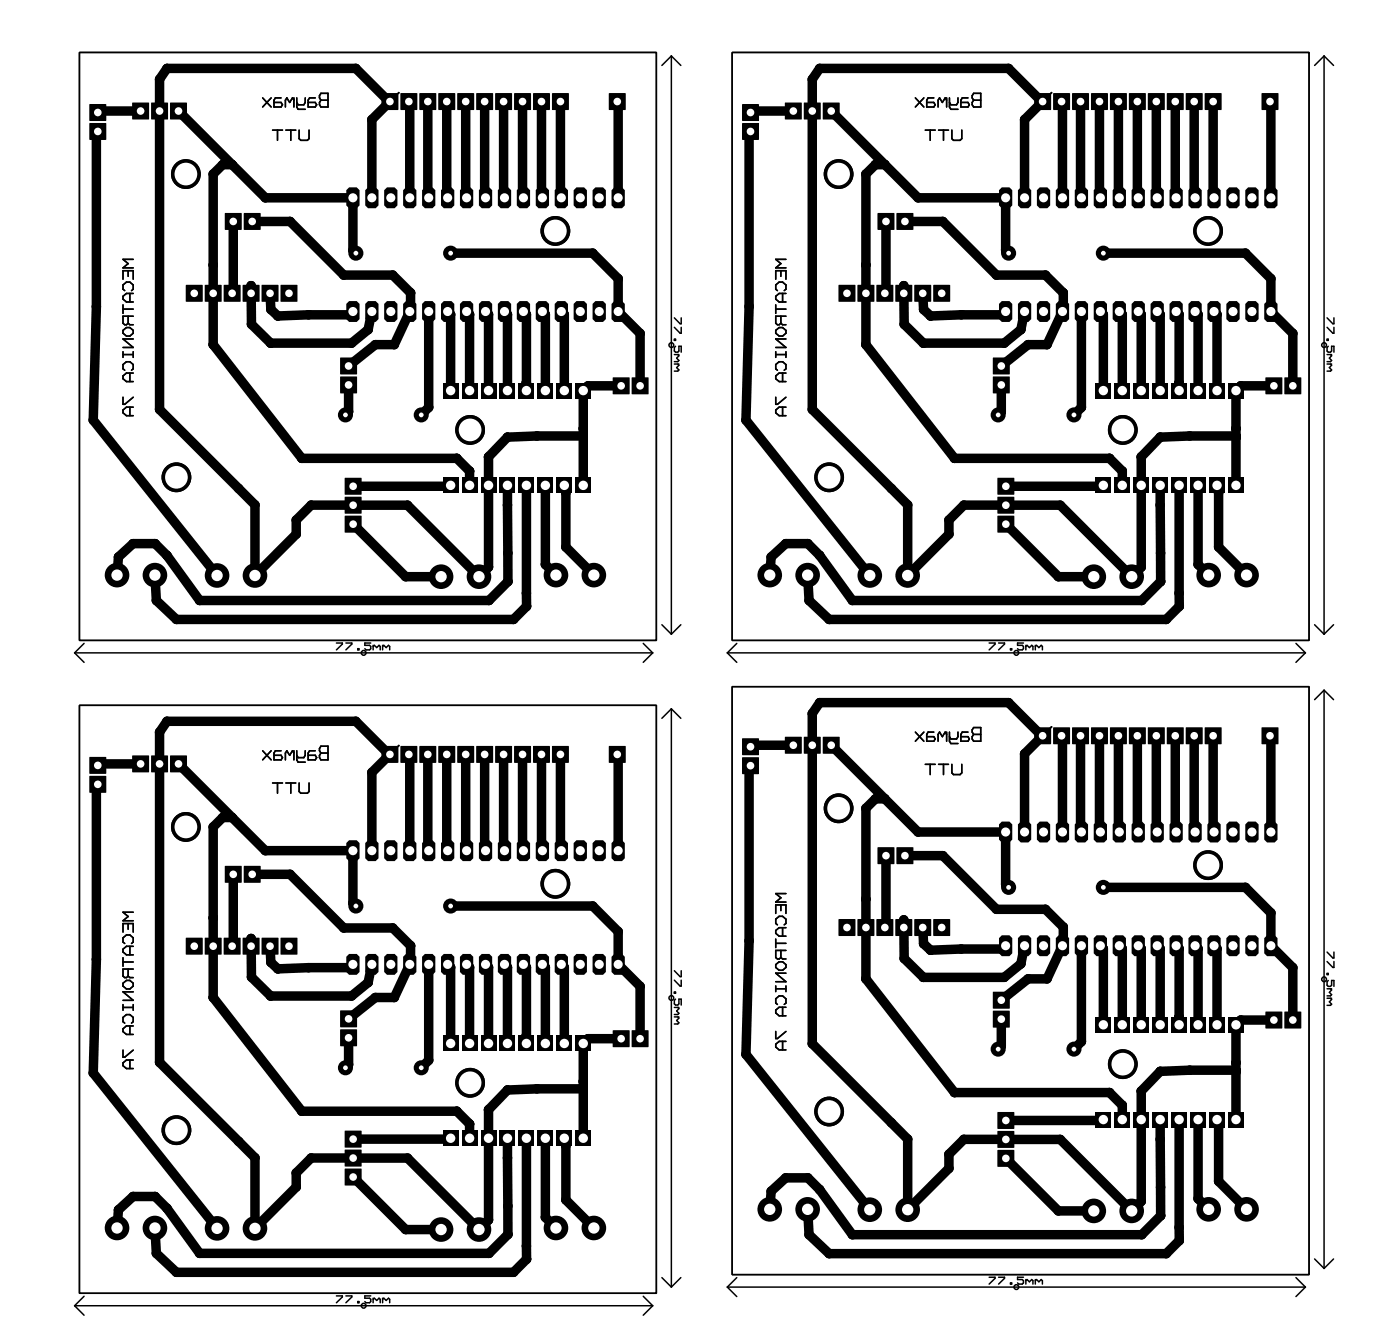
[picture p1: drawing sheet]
<svg xmlns="http://www.w3.org/2000/svg" width="188mm" height="177mm" viewBox="0 0 188 177" stroke-linecap="round" stroke-linejoin="round" font-family="sans-serif">
<g fill="#000">
<path d="M12 16.5h2.2v2.2h-2.2z" fill-rule="evenodd"/>
<path d="M12 14h2.2v2.2h-2.2z" fill-rule="evenodd"/>
<path d="M17.7 13.8h2.3v2.2h-2.3z" fill-rule="evenodd"/>
<path d="M20.3 13.8h2.2v2.2h-2.2z" fill-rule="evenodd"/>
<path d="M22.8 13.8h2.2v2.2h-2.2z" fill-rule="evenodd"/>
<path d="M51.2 12.5h2.2v2.2h-2.2z" fill-rule="evenodd"/>
<path d="M53.7 12.5h2.2v2.2h-2.2z" fill-rule="evenodd"/>
<path d="M56.2 12.5h2.3v2.2h-2.3z" fill-rule="evenodd"/>
<path d="M58.8 12.5h2.2v2.2h-2.2z" fill-rule="evenodd"/>
<path d="M61.3 12.5h2.2v2.2h-2.2z" fill-rule="evenodd"/>
<path d="M63.9 12.5h2.2v2.2h-2.2z" fill-rule="evenodd"/>
<path d="M66.4 12.5h2.2v2.2h-2.2z" fill-rule="evenodd"/>
<path d="M68.9 12.5h2.3v2.2h-2.3z" fill-rule="evenodd"/>
<path d="M71.5 12.5h2.2v2.2h-2.2z" fill-rule="evenodd"/>
<path d="M74 12.5h2.2v2.2h-2.2z" fill-rule="evenodd"/>
<path d="M81.6 12.5h2.3v2.2h-2.3z" fill-rule="evenodd"/>
<path d="M99.5 16.5h2.2v2.2h-2.2z" fill-rule="evenodd"/>
<path d="M99.5 14h2.2v2.2h-2.2z" fill-rule="evenodd"/>
<path d="M105.2 13.8h2.3v2.2h-2.3z" fill-rule="evenodd"/>
<path d="M107.8 13.8h2.2v2.2h-2.2z" fill-rule="evenodd"/>
<path d="M110.3 13.8h2.2v2.2h-2.2z" fill-rule="evenodd"/>
<path d="M138.7 12.5h2.2v2.2h-2.2z" fill-rule="evenodd"/>
<path d="M141.2 12.5h2.2v2.2h-2.2z" fill-rule="evenodd"/>
<path d="M143.7 12.5h2.3v2.2h-2.3z" fill-rule="evenodd"/>
<path d="M146.3 12.5h2.2v2.2h-2.2z" fill-rule="evenodd"/>
<path d="M148.8 12.5h2.2v2.2h-2.2z" fill-rule="evenodd"/>
<path d="M151.4 12.5h2.2v2.2h-2.2z" fill-rule="evenodd"/>
<path d="M153.9 12.5h2.2v2.2h-2.2z" fill-rule="evenodd"/>
<path d="M156.4 12.5h2.3v2.2h-2.3z" fill-rule="evenodd"/>
<path d="M159 12.5h2.2v2.2h-2.2z" fill-rule="evenodd"/>
<path d="M161.5 12.5h2.2v2.2h-2.2z" fill-rule="evenodd"/>
<path d="M169.1 12.5h2.3v2.2h-2.3z" fill-rule="evenodd"/>
<path d="M30.2 28.6h2.2v2.2h-2.2z" fill-rule="evenodd"/>
<path d="M32.7 28.6h2.2v2.2h-2.2z" fill-rule="evenodd"/>
<path d="M46.4 25.5l.4-.4h1l.4 .4v2l-.4 .4h-1l-.4-.4z" fill-rule="evenodd"/>
<path d="M49 25.5l.3-.4h1.1l.3 .4v2l-.3 .4h-1.1l-.3-.4z" fill-rule="evenodd"/>
<path d="M51.5 25.5l.4-.4h1l.4 .4v2l-.4 .4h-1l-.4-.4z" fill-rule="evenodd"/>
<path d="M54 25.5l.4-.4h1l.4 .4v2l-.4 .4h-1l-.4-.4z" fill-rule="evenodd"/>
<path d="M56.6 25.5l.4-.4h1l.4 .4v2l-.4 .4h-1l-.4-.4z" fill-rule="evenodd"/>
<path d="M59.5 25.1h1l.4 .4v2l-.4 .4h-1l-.4-.4v-2z" fill-rule="evenodd"/>
<path d="M61.7 25.5l.3-.4h1.1l.3 .4v2l-.3 .4h-1.1l-.3-.4z" fill-rule="evenodd"/>
<path d="M64.6 25.1h1l.4 .4v2l-.4 .4h-1l-.4-.4v-2z" fill-rule="evenodd"/>
<path d="M66.7 25.5l.4-.4h1l.4 .4v2l-.4 .4h-1l-.4-.4z" fill-rule="evenodd"/>
<path d="M69.3 25.5l.4-.4h1l.4 .4v2l-.4 .4h-1l-.4-.4z" fill-rule="evenodd"/>
<path d="M71.8 25.5l.4-.4h1l.4 .4v2l-.4 .4h-1l-.4-.4z" fill-rule="evenodd"/>
<path d="M74.7 25.1h1.1l.3 .4v2l-.3 .4h-1.1l-.3-.4v-2z" fill-rule="evenodd"/>
<path d="M77.3 25.1h1l.4 .4v2l-.4 .4h-1l-.4-.4v-2z" fill-rule="evenodd"/>
<path d="M79.4 25.5l.4-.4h1l.4 .4v2l-.4 .4h-1l-.4-.4z" fill-rule="evenodd"/>
<path d="M82.4 25.2h.9l.3 .3v2l-.3 .3h-.9l-.3-.3v-2z" fill-rule="evenodd"/>
<path d="M82 25.5l.4-.4h1l.4 .4v2l-.4 .4h-1l-.4-.4z" fill-rule="evenodd"/>
<path d="M117.7 28.6h2.2v2.2h-2.2z" fill-rule="evenodd"/>
<path d="M120.2 28.6h2.2v2.2h-2.2z" fill-rule="evenodd"/>
<path d="M133.9 25.5l.4-.4h1l.4 .4v2l-.4 .4h-1l-.4-.4z" fill-rule="evenodd"/>
<path d="M136.5 25.5l.3-.4h1.1l.3 .4v2l-.3 .4h-1.1l-.3-.4z" fill-rule="evenodd"/>
<path d="M139 25.5l.4-.4h1l.4 .4v2l-.4 .4h-1l-.4-.4z" fill-rule="evenodd"/>
<path d="M141.5 25.5l.4-.4h1l.4 .4v2l-.4 .4h-1l-.4-.4z" fill-rule="evenodd"/>
<path d="M144.1 25.5l.4-.4h1l.4 .4v2l-.4 .4h-1l-.4-.4z" fill-rule="evenodd"/>
<path d="M146.6 25.5l.4-.4h1l.4 .4v2l-.4 .4h-1l-.4-.4z" fill-rule="evenodd"/>
<path d="M149.2 25.5l.3-.4h1.1l.3 .4v2l-.3 .4h-1.1l-.3-.4z" fill-rule="evenodd"/>
<path d="M151.7 25.5l.4-.4h1l.4 .4v2l-.4 .4h-1l-.4-.4z" fill-rule="evenodd"/>
<path d="M154.2 25.5l.4-.4h1l.4 .4v2l-.4 .4h-1l-.4-.4z" fill-rule="evenodd"/>
<path d="M156.8 25.5l.4-.4h1l.4 .4v2l-.4 .4h-1l-.4-.4z" fill-rule="evenodd"/>
<path d="M159.3 25.5l.4-.4h1l.4 .4v2l-.4 .4h-1l-.4-.4z" fill-rule="evenodd"/>
<path d="M161.9 25.5l.3-.4h1.1l.3 .4v2l-.3 .4h-1.1l-.3-.4z" fill-rule="evenodd"/>
<path d="M164.4 25.5l.4-.4h1l.4 .4v2l-.4 .4h-1l-.4-.4z" fill-rule="evenodd"/>
<path d="M166.9 25.5l.4-.4h1l.4 .4v2l-.4 .4h-1l-.4-.4z" fill-rule="evenodd"/>
<path d="M169.5 25.5l.4-.4h1l.4 .4v2l-.4 .4h-1l-.4-.4z" fill-rule="evenodd"/>
<path d="M24.9 38.2h2.2v2.2h-2.2z" fill-rule="evenodd"/>
<path d="M27.5 38.2h2.2v2.2h-2.2z" fill-rule="evenodd"/>
<path d="M30 38.2h2.2v2.2h-2.2z" fill-rule="evenodd"/>
<path d="M32.5 38.2h2.3v2.2h-2.3z" fill-rule="evenodd"/>
<path d="M35.1 38.2h2.2v2.2h-2.2z" fill-rule="evenodd"/>
<path d="M37.6 38.2h2.2v2.2h-2.2z" fill-rule="evenodd"/>
<path d="M45.6 50.5h2.2v2.2h-2.2z" fill-rule="evenodd"/>
<path d="M45.6 47.9h2.2v2.3h-2.2z" fill-rule="evenodd"/>
<path d="M46.4 40.7l.4-.4h1l.4 .4v2.1l-.4 .3h-1l-.4-.3z" fill-rule="evenodd"/>
<path d="M49 40.7l.3-.4h1.1l.3 .4v2.1l-.3 .3h-1.1l-.3-.3z" fill-rule="evenodd"/>
<path d="M51.5 40.7l.4-.4h1l.4 .4v2.1l-.4 .3h-1l-.4-.3z" fill-rule="evenodd"/>
<path d="M54 40.7l.4-.4h1l.4 .4v2.1l-.4 .3h-1l-.4-.3z" fill-rule="evenodd"/>
<path d="M56.6 40.7l.4-.4h1l.4 .4v2.1l-.4 .3h-1l-.4-.3z" fill-rule="evenodd"/>
<path d="M59.4 51.3h2v2.1h-2z" fill-rule="evenodd"/>
<path d="M59.1 40.7l.4-.4h1l.4 .4v2.1l-.4 .3h-1l-.4-.3z" fill-rule="evenodd"/>
<path d="M61.9 51.3h2.1v2.1h-2.1z" fill-rule="evenodd"/>
<path d="M61.7 40.7l.3-.4h1.1l.3 .4v2.1l-.3 .3h-1.1l-.3-.3z" fill-rule="evenodd"/>
<path d="M64.5 51.3h2v2.1h-2z" fill-rule="evenodd"/>
<path d="M64.6 40.3h1l.4 .4v2.1l-.4 .3h-1l-.4-.3v-2.1z" fill-rule="evenodd"/>
<path d="M67 51.3h2v2.1h-2z" fill-rule="evenodd"/>
<path d="M66.7 40.7l.4-.4h1l.4 .4v2.1l-.4 .3h-1l-.4-.3z" fill-rule="evenodd"/>
<path d="M69.5 51.3h2.1v2.1h-2.1z" fill-rule="evenodd"/>
<path d="M69.3 40.7l.4-.4h1l.4 .4v2.1l-.4 .3h-1l-.4-.3z" fill-rule="evenodd"/>
<path d="M72.1 51.3h2v2.1h-2z" fill-rule="evenodd"/>
<path d="M71.8 40.7l.4-.4h1l.4 .4v2.1l-.4 .3h-1l-.4-.3z" fill-rule="evenodd"/>
<path d="M74.6 51.3h2.1v2.1h-2.1z" fill-rule="evenodd"/>
<path d="M74.4 40.7l.3-.4h1.1l.3 .4v2.1l-.3 .3h-1.1l-.3-.3z" fill-rule="evenodd"/>
<path d="M77.2 51.3h2v2.1h-2z" fill-rule="evenodd"/>
<path d="M77.3 40.3h1l.4 .4v2.1l-.4 .3h-1l-.4-.3v-2.1z" fill-rule="evenodd"/>
<path d="M79.4 40.7l.4-.4h1l.4 .4v2.1l-.4 .3h-1l-.4-.3z" fill-rule="evenodd"/>
<path d="M82.2 50.6h2.2v2.2h-2.2z" fill-rule="evenodd"/>
<path d="M82 40.7l.4-.4h1l.4 .4v2.1l-.4 .3h-1l-.4-.3z" fill-rule="evenodd"/>
<path d="M84.7 50.6h2.2v2.2h-2.2z" fill-rule="evenodd"/>
<path d="M112.4 38.2h2.2v2.2h-2.2z" fill-rule="evenodd"/>
<path d="M115 38.2h2.2v2.2h-2.2z" fill-rule="evenodd"/>
<path d="M117.5 38.2h2.2v2.2h-2.2z" fill-rule="evenodd"/>
<path d="M120 38.2h2.3v2.2h-2.3z" fill-rule="evenodd"/>
<path d="M122.6 38.2h2.2v2.2h-2.2z" fill-rule="evenodd"/>
<path d="M125.1 38.2h2.2v2.2h-2.2z" fill-rule="evenodd"/>
<path d="M133.1 50.5h2.2v2.2h-2.2z" fill-rule="evenodd"/>
<path d="M133.1 47.9h2.2v2.3h-2.2z" fill-rule="evenodd"/>
<path d="M133.9 40.7l.4-.4h1l.4 .4v2.1l-.4 .3h-1l-.4-.3z" fill-rule="evenodd"/>
<path d="M136.5 40.7l.3-.4h1.1l.3 .4v2.1l-.3 .3h-1.1l-.3-.3z" fill-rule="evenodd"/>
<path d="M139.4 40.3h1l.4 .4v2.1l-.4 .3h-1l-.4-.3v-2.1z" fill-rule="evenodd"/>
<path d="M141.5 40.7l.4-.4h1l.4 .4v2.1l-.4 .3h-1l-.4-.3z" fill-rule="evenodd"/>
<path d="M144.1 40.7l.4-.4h1l.4 .4v2.1l-.4 .3h-1l-.4-.3z" fill-rule="evenodd"/>
<path d="M146.9 51.3h2v2.1h-2z" fill-rule="evenodd"/>
<path d="M146.6 40.7l.4-.4h1l.4 .4v2.1l-.4 .3h-1l-.4-.3z" fill-rule="evenodd"/>
<path d="M149.4 51.3h2.1v2.1h-2.1z" fill-rule="evenodd"/>
<path d="M149.2 40.7l.3-.4h1.1l.3 .4v2.1l-.3 .3h-1.1l-.3-.3z" fill-rule="evenodd"/>
<path d="M152 51.3h2v2.1h-2z" fill-rule="evenodd"/>
<path d="M152.1 40.3h1l.4 .4v2.1l-.4 .3h-1l-.4-.3v-2.1z" fill-rule="evenodd"/>
<path d="M154.5 51.3h2v2.1h-2z" fill-rule="evenodd"/>
<path d="M154.2 40.7l.4-.4h1l.4 .4v2.1l-.4 .3h-1l-.4-.3z" fill-rule="evenodd"/>
<path d="M157 51.3h2.1v2.1h-2.1z" fill-rule="evenodd"/>
<path d="M156.8 40.7l.4-.4h1l.4 .4v2.1l-.4 .3h-1l-.4-.3z" fill-rule="evenodd"/>
<path d="M159.6 51.3h2v2.1h-2z" fill-rule="evenodd"/>
<path d="M159.3 40.7l.4-.4h1l.4 .4v2.1l-.4 .3h-1l-.4-.3z" fill-rule="evenodd"/>
<path d="M162.1 51.3h2.1v2.1h-2.1z" fill-rule="evenodd"/>
<path d="M161.9 40.7l.3-.4h1.1l.3 .4v2.1l-.3 .3h-1.1l-.3-.3z" fill-rule="evenodd"/>
<path d="M164.7 51.3h2v2.1h-2z" fill-rule="evenodd"/>
<path d="M164.8 40.3h1l.4 .4v2.1l-.4 .3h-1l-.4-.3v-2.1z" fill-rule="evenodd"/>
<path d="M166.9 40.7l.4-.4h1l.4 .4v2.1l-.4 .3h-1l-.4-.3z" fill-rule="evenodd"/>
<path d="M169.7 50.6h2.2v2.2h-2.2z" fill-rule="evenodd"/>
<path d="M169.5 40.7l.4-.4h1l.4 .4v2.1l-.4 .3h-1l-.4-.3z" fill-rule="evenodd"/>
<path d="M172.2 50.6h2.2v2.2h-2.2z" fill-rule="evenodd"/>
<path d="M46.2 69.1h2.2v2.3h-2.2z" fill-rule="evenodd"/>
<path d="M46.2 66.6h2.2v2.2h-2.2z" fill-rule="evenodd"/>
<path d="M46.2 64.1h2.2v2.2h-2.2z" fill-rule="evenodd"/>
<path d="M59.4 64h2v2.1h-2z" fill-rule="evenodd"/>
<path d="M61.9 64h2.1v2.1h-2.1z" fill-rule="evenodd"/>
<path d="M64.5 64h2v2.1h-2z" fill-rule="evenodd"/>
<path d="M67 64h2v2.1h-2z" fill-rule="evenodd"/>
<path d="M69.5 64h2.1v2.1h-2.1z" fill-rule="evenodd"/>
<path d="M72.1 64h2v2.1h-2z" fill-rule="evenodd"/>
<path d="M74.6 64h2.1v2.1h-2.1z" fill-rule="evenodd"/>
<path d="M77.2 64h2v2.1h-2z" fill-rule="evenodd"/>
<path d="M133.7 69.1h2.2v2.3h-2.2z" fill-rule="evenodd"/>
<path d="M133.7 66.6h2.2v2.2h-2.2z" fill-rule="evenodd"/>
<path d="M133.7 64.1h2.2v2.2h-2.2z" fill-rule="evenodd"/>
<path d="M146.9 64h2v2.1h-2z" fill-rule="evenodd"/>
<path d="M149.4 64h2.1v2.1h-2.1z" fill-rule="evenodd"/>
<path d="M152 64h2v2.1h-2z" fill-rule="evenodd"/>
<path d="M154.5 64h2v2.1h-2z" fill-rule="evenodd"/>
<path d="M157 64h2.1v2.1h-2.1z" fill-rule="evenodd"/>
<path d="M159.6 64h2v2.1h-2z" fill-rule="evenodd"/>
<path d="M162.1 64h2.1v2.1h-2.1z" fill-rule="evenodd"/>
<path d="M164.7 64h2v2.1h-2z" fill-rule="evenodd"/>
<path d="M81.6 100h2.3v2.2h-2.3z" fill-rule="evenodd"/>
<path d="M105.2 98.8h2.3v2.2h-2.3z" fill-rule="evenodd"/>
<path d="M107.8 98.8h2.2v2.2h-2.2z" fill-rule="evenodd"/>
<path d="M110.3 98.8h2.2v2.2h-2.2z" fill-rule="evenodd"/>
<path d="M138.7 97.5h2.2v2.2h-2.2z" fill-rule="evenodd"/>
<path d="M141.2 97.5h2.2v2.2h-2.2z" fill-rule="evenodd"/>
<path d="M143.7 97.5h2.3v2.2h-2.3z" fill-rule="evenodd"/>
<path d="M146.3 97.5h2.2v2.2h-2.2z" fill-rule="evenodd"/>
<path d="M148.8 97.5h2.2v2.2h-2.2z" fill-rule="evenodd"/>
<path d="M151.4 97.5h2.2v2.2h-2.2z" fill-rule="evenodd"/>
<path d="M153.9 97.5h2.2v2.2h-2.2z" fill-rule="evenodd"/>
<path d="M156.4 97.5h2.3v2.2h-2.3z" fill-rule="evenodd"/>
<path d="M159 97.5h2.2v2.2h-2.2z" fill-rule="evenodd"/>
<path d="M161.5 97.5h2.2v2.2h-2.2z" fill-rule="evenodd"/>
<path d="M169.1 97.5h2.3v2.2h-2.3z" fill-rule="evenodd"/>
<path d="M12 104h2.2v2.2h-2.2z" fill-rule="evenodd"/>
<path d="M12 101.5h2.2v2.2h-2.2z" fill-rule="evenodd"/>
<path d="M17.7 101.3h2.3v2.2h-2.3z" fill-rule="evenodd"/>
<path d="M20.3 101.3h2.2v2.2h-2.2z" fill-rule="evenodd"/>
<path d="M22.8 101.3h2.2v2.2h-2.2z" fill-rule="evenodd"/>
<path d="M30.2 116.1h2.2v2.2h-2.2z" fill-rule="evenodd"/>
<path d="M32.7 116.1h2.2v2.2h-2.2z" fill-rule="evenodd"/>
<path d="M46.4 113l.4-.4h1l.4 .4v2l-.4 .4h-1l-.4-.4z" fill-rule="evenodd"/>
<path d="M49 113l.3-.4h1.1l.3 .4v2l-.3 .4h-1.1l-.3-.4z" fill-rule="evenodd"/>
<path d="M51.5 113l.4-.4h1l.4 .4v2l-.4 .4h-1l-.4-.4z" fill-rule="evenodd"/>
<path d="M51.2 100h2.2v2.2h-2.2z" fill-rule="evenodd"/>
<path d="M54 113l.4-.4h1l.4 .4v2l-.4 .4h-1l-.4-.4z" fill-rule="evenodd"/>
<path d="M53.7 100h2.2v2.2h-2.2z" fill-rule="evenodd"/>
<path d="M56.6 113l.4-.4h1l.4 .4v2l-.4 .4h-1l-.4-.4z" fill-rule="evenodd"/>
<path d="M56.2 100h2.3v2.2h-2.3z" fill-rule="evenodd"/>
<path d="M59.1 113l.4-.4h1l.4 .4v2l-.4 .4h-1l-.4-.4z" fill-rule="evenodd"/>
<path d="M58.8 100h2.2v2.2h-2.2z" fill-rule="evenodd"/>
<path d="M61.7 113l.3-.4h1.1l.3 .4v2l-.3 .4h-1.1l-.3-.4z" fill-rule="evenodd"/>
<path d="M61.3 100h2.2v2.2h-2.2z" fill-rule="evenodd"/>
<path d="M64.2 113l.4-.4h1l.4 .4v2l-.4 .4h-1l-.4-.4z" fill-rule="evenodd"/>
<path d="M63.9 100h2.2v2.2h-2.2z" fill-rule="evenodd"/>
<path d="M66.7 113l.4-.4h1l.4 .4v2l-.4 .4h-1l-.4-.4z" fill-rule="evenodd"/>
<path d="M66.4 100h2.2v2.2h-2.2z" fill-rule="evenodd"/>
<path d="M69.3 113l.4-.4h1l.4 .4v2l-.4 .4h-1l-.4-.4z" fill-rule="evenodd"/>
<path d="M68.9 100h2.3v2.2h-2.3z" fill-rule="evenodd"/>
<path d="M71.8 113l.4-.4h1l.4 .4v2l-.4 .4h-1l-.4-.4z" fill-rule="evenodd"/>
<path d="M71.5 100h2.2v2.2h-2.2z" fill-rule="evenodd"/>
<path d="M74.4 113l.3-.4h1.1l.3 .4v2l-.3 .4h-1.1l-.3-.4z" fill-rule="evenodd"/>
<path d="M74 100h2.2v2.2h-2.2z" fill-rule="evenodd"/>
<path d="M76.9 113l.4-.4h1l.4 .4v2l-.4 .4h-1l-.4-.4z" fill-rule="evenodd"/>
<path d="M79.4 113l.4-.4h1l.4 .4v2l-.4 .4h-1l-.4-.4z" fill-rule="evenodd"/>
<path d="M82 113l.4-.4h1l.4 .4v2l-.4 .4h-1l-.4-.4z" fill-rule="evenodd"/>
<path d="M99.5 101.5h2.2v2.2h-2.2z" fill-rule="evenodd"/>
<path d="M99.5 99h2.2v2.2h-2.2z" fill-rule="evenodd"/>
<path d="M117.7 113.6h2.2v2.2h-2.2z" fill-rule="evenodd"/>
<path d="M120.2 113.6h2.2v2.2h-2.2z" fill-rule="evenodd"/>
<path d="M133.9 110.5l.4-.4h1l.4 .4v2l-.4 .4h-1l-.4-.4z" fill-rule="evenodd"/>
<path d="M136.5 110.5l.3-.4h1.1l.3 .4v2l-.3 .4h-1.1l-.3-.4z" fill-rule="evenodd"/>
<path d="M139 110.5l.4-.4h1l.4 .4v2l-.4 .4h-1l-.4-.4z" fill-rule="evenodd"/>
<path d="M141.5 110.5l.4-.4h1l.4 .4v2l-.4 .4h-1l-.4-.4z" fill-rule="evenodd"/>
<path d="M144.1 110.5l.4-.4h1l.4 .4v2l-.4 .4h-1l-.4-.4z" fill-rule="evenodd"/>
<path d="M146.6 110.5l.4-.4h1l.4 .4v2l-.4 .4h-1l-.4-.4z" fill-rule="evenodd"/>
<path d="M149.2 110.5l.3-.4h1.1l.3 .4v2l-.3 .4h-1.1l-.3-.4z" fill-rule="evenodd"/>
<path d="M151.7 110.5l.4-.4h1l.4 .4v2l-.4 .4h-1l-.4-.4z" fill-rule="evenodd"/>
<path d="M154.2 110.5l.4-.4h1l.4 .4v2l-.4 .4h-1l-.4-.4z" fill-rule="evenodd"/>
<path d="M156.8 110.5l.4-.4h1l.4 .4v2l-.4 .4h-1l-.4-.4z" fill-rule="evenodd"/>
<path d="M159.3 110.5l.4-.4h1l.4 .4v2l-.4 .4h-1l-.4-.4z" fill-rule="evenodd"/>
<path d="M161.9 110.5l.3-.4h1.1l.3 .4v2l-.3 .4h-1.1l-.3-.4z" fill-rule="evenodd"/>
<path d="M164.4 110.5l.4-.4h1l.4 .4v2l-.4 .4h-1l-.4-.4z" fill-rule="evenodd"/>
<path d="M166.9 110.5l.4-.4h1l.4 .4v2l-.4 .4h-1l-.4-.4z" fill-rule="evenodd"/>
<path d="M169.5 110.5l.4-.4h1l.4 .4v2l-.4 .4h-1l-.4-.4z" fill-rule="evenodd"/>
<path d="M24.9 125.7h2.2v2.2h-2.2z" fill-rule="evenodd"/>
<path d="M27.5 125.7h2.2v2.2h-2.2z" fill-rule="evenodd"/>
<path d="M30 125.7h2.2v2.2h-2.2z" fill-rule="evenodd"/>
<path d="M32.5 125.7h2.3v2.2h-2.3z" fill-rule="evenodd"/>
<path d="M35.1 125.7h2.2v2.2h-2.2z" fill-rule="evenodd"/>
<path d="M37.6 125.7h2.2v2.2h-2.2z" fill-rule="evenodd"/>
<path d="M45.6 135.4h2.2v2.3h-2.2z" fill-rule="evenodd"/>
<path d="M46.4 128.2l.4-.4h1l.4 .4v2.1l-.4 .3h-1l-.4-.3z" fill-rule="evenodd"/>
<path d="M49 128.2l.3-.4h1.1l.3 .4v2.1l-.3 .3h-1.1l-.3-.3z" fill-rule="evenodd"/>
<path d="M51.5 128.2l.4-.4h1l.4 .4v2.1l-.4 .3h-1l-.4-.3z" fill-rule="evenodd"/>
<path d="M54 128.2l.4-.4h1l.4 .4v2.1l-.4 .3h-1l-.4-.3z" fill-rule="evenodd"/>
<path d="M56.6 128.2l.4-.4h1l.4 .4v2.1l-.4 .3h-1l-.4-.3z" fill-rule="evenodd"/>
<path d="M59.4 138.8h2v2.1h-2z" fill-rule="evenodd"/>
<path d="M59.1 128.2l.4-.4h1l.4 .4v2.1l-.4 .3h-1l-.4-.3z" fill-rule="evenodd"/>
<path d="M61.9 138.8h2.1v2.1h-2.1z" fill-rule="evenodd"/>
<path d="M61.7 128.2l.3-.4h1.1l.3 .4v2.1l-.3 .3h-1.1l-.3-.3z" fill-rule="evenodd"/>
<path d="M64.5 138.8h2v2.1h-2z" fill-rule="evenodd"/>
<path d="M64.2 128.2l.4-.4h1l.4 .4v2.1l-.4 .3h-1l-.4-.3z" fill-rule="evenodd"/>
<path d="M67 138.8h2v2.1h-2z" fill-rule="evenodd"/>
<path d="M66.7 128.2l.4-.4h1l.4 .4v2.1l-.4 .3h-1l-.4-.3z" fill-rule="evenodd"/>
<path d="M69.5 138.8h2.1v2.1h-2.1z" fill-rule="evenodd"/>
<path d="M69.3 128.2l.4-.4h1l.4 .4v2.1l-.4 .3h-1l-.4-.3z" fill-rule="evenodd"/>
<path d="M72.1 138.8h2v2.1h-2z" fill-rule="evenodd"/>
<path d="M71.8 128.2l.4-.4h1l.4 .4v2.1l-.4 .3h-1l-.4-.3z" fill-rule="evenodd"/>
<path d="M74.6 138.8h2.1v2.1h-2.1z" fill-rule="evenodd"/>
<path d="M74.4 128.2l.3-.4h1.1l.3 .4v2.1l-.3 .3h-1.1l-.3-.3z" fill-rule="evenodd"/>
<path d="M77.2 138.8h2v2.1h-2z" fill-rule="evenodd"/>
<path d="M76.9 128.2l.4-.4h1l.4 .4v2.1l-.4 .3h-1l-.4-.3z" fill-rule="evenodd"/>
<path d="M79.4 128.2l.4-.4h1l.4 .4v2.1l-.4 .3h-1l-.4-.3z" fill-rule="evenodd"/>
<path d="M82.2 138.1h2.2v2.2h-2.2z" fill-rule="evenodd"/>
<path d="M82 128.2l.4-.4h1l.4 .4v2.1l-.4 .3h-1l-.4-.3z" fill-rule="evenodd"/>
<path d="M84.7 138.1h2.2v2.2h-2.2z" fill-rule="evenodd"/>
<path d="M112.4 123.2h2.2v2.2h-2.2z" fill-rule="evenodd"/>
<path d="M115 123.2h2.2v2.2h-2.2z" fill-rule="evenodd"/>
<path d="M117.5 123.2h2.2v2.2h-2.2z" fill-rule="evenodd"/>
<path d="M120 123.2h2.3v2.2h-2.3z" fill-rule="evenodd"/>
<path d="M122.6 123.2h2.2v2.2h-2.2z" fill-rule="evenodd"/>
<path d="M125.1 123.2h2.2v2.2h-2.2z" fill-rule="evenodd"/>
<path d="M133.1 135.5h2.2v2.2h-2.2z" fill-rule="evenodd"/>
<path d="M133.1 132.9h2.2v2.3h-2.2z" fill-rule="evenodd"/>
<path d="M133.9 125.7l.4-.4h1l.4 .4v2.1l-.4 .3h-1l-.4-.3z" fill-rule="evenodd"/>
<path d="M136.5 125.7l.3-.4h1.1l.3 .4v2.1l-.3 .3h-1.1l-.3-.3z" fill-rule="evenodd"/>
<path d="M139 125.7l.4-.4h1l.4 .4v2.1l-.4 .3h-1l-.4-.3z" fill-rule="evenodd"/>
<path d="M141.5 125.7l.4-.4h1l.4 .4v2.1l-.4 .3h-1l-.4-.3z" fill-rule="evenodd"/>
<path d="M144.1 125.7l.4-.4h1l.4 .4v2.1l-.4 .3h-1l-.4-.3z" fill-rule="evenodd"/>
<path d="M146.9 136.3h2v2.1h-2z" fill-rule="evenodd"/>
<path d="M146.6 125.7l.4-.4h1l.4 .4v2.1l-.4 .3h-1l-.4-.3z" fill-rule="evenodd"/>
<path d="M149.4 136.3h2.1v2.1h-2.1z" fill-rule="evenodd"/>
<path d="M149.2 125.7l.3-.4h1.1l.3 .4v2.1l-.3 .3h-1.1l-.3-.3z" fill-rule="evenodd"/>
<path d="M152 136.3h2v2.1h-2z" fill-rule="evenodd"/>
<path d="M151.7 125.7l.4-.4h1l.4 .4v2.1l-.4 .3h-1l-.4-.3z" fill-rule="evenodd"/>
<path d="M154.5 136.3h2v2.1h-2z" fill-rule="evenodd"/>
<path d="M154.2 125.7l.4-.4h1l.4 .4v2.1l-.4 .3h-1l-.4-.3z" fill-rule="evenodd"/>
<path d="M157 136.3h2.1v2.1h-2.1z" fill-rule="evenodd"/>
<path d="M156.8 125.7l.4-.4h1l.4 .4v2.1l-.4 .3h-1l-.4-.3z" fill-rule="evenodd"/>
<path d="M159.6 136.3h2v2.1h-2z" fill-rule="evenodd"/>
<path d="M159.3 125.7l.4-.4h1l.4 .4v2.1l-.4 .3h-1l-.4-.3z" fill-rule="evenodd"/>
<path d="M162.1 136.3h2.1v2.1h-2.1z" fill-rule="evenodd"/>
<path d="M161.9 125.7l.3-.4h1.1l.3 .4v2.1l-.3 .3h-1.1l-.3-.3z" fill-rule="evenodd"/>
<path d="M164.7 136.3h2v2.1h-2z" fill-rule="evenodd"/>
<path d="M164.4 125.7l.4-.4h1l.4 .4v2.1l-.4 .3h-1l-.4-.3z" fill-rule="evenodd"/>
<path d="M166.9 125.7l.4-.4h1l.4 .4v2.1l-.4 .3h-1l-.4-.3z" fill-rule="evenodd"/>
<path d="M169.7 135.6h2.2v2.2h-2.2z" fill-rule="evenodd"/>
<path d="M169.5 125.7l.4-.4h1l.4 .4v2.1l-.4 .3h-1l-.4-.3z" fill-rule="evenodd"/>
<path d="M172.2 135.6h2.2v2.2h-2.2z" fill-rule="evenodd"/>
<path d="M45.6 138h2.2v2.2h-2.2z" fill-rule="evenodd"/>
<path d="M46.2 156.6h2.2v2.3h-2.2z" fill-rule="evenodd"/>
<path d="M46.2 154.1h2.2v2.2h-2.2z" fill-rule="evenodd"/>
<path d="M46.2 151.6h2.2v2.2h-2.2z" fill-rule="evenodd"/>
<path d="M59.4 151.5h2v2.1h-2z" fill-rule="evenodd"/>
<path d="M61.9 151.5h2.1v2.1h-2.1z" fill-rule="evenodd"/>
<path d="M64.5 151.5h2v2.1h-2z" fill-rule="evenodd"/>
<path d="M67 151.5h2v2.1h-2z" fill-rule="evenodd"/>
<path d="M69.5 151.5h2.1v2.1h-2.1z" fill-rule="evenodd"/>
<path d="M72.1 151.5h2v2.1h-2z" fill-rule="evenodd"/>
<path d="M74.6 151.5h2.1v2.1h-2.1z" fill-rule="evenodd"/>
<path d="M77.2 151.5h2v2.1h-2z" fill-rule="evenodd"/>
<path d="M133.7 154.1h2.2v2.3h-2.2z" fill-rule="evenodd"/>
<path d="M133.7 151.6h2.2v2.2h-2.2z" fill-rule="evenodd"/>
<path d="M133.7 149.1h2.2v2.2h-2.2z" fill-rule="evenodd"/>
<path d="M146.9 149h2v2.1h-2z" fill-rule="evenodd"/>
<path d="M149.4 149h2.1v2.1h-2.1z" fill-rule="evenodd"/>
<path d="M152 149h2v2.1h-2z" fill-rule="evenodd"/>
<path d="M154.5 149h2v2.1h-2z" fill-rule="evenodd"/>
<path d="M157 149h2.1v2.1h-2.1z" fill-rule="evenodd"/>
<path d="M159.6 149h2v2.1h-2z" fill-rule="evenodd"/>
<path d="M162.1 149h2.1v2.1h-2.1z" fill-rule="evenodd"/>
<path d="M164.7 149h2v2.1h-2z" fill-rule="evenodd"/>
<circle cx="12.9" cy="17.8" r=".63"/>
<circle cx="13.3" cy="14.9" r=".63"/>
<circle cx="21.4" cy="10.6" r=".63"/>
<circle cx="22.4" cy="9.2" r=".63"/>
<circle cx="47.7" cy="9.2" r=".63"/>
<circle cx="49.8" cy="16" r=".63"/>
<circle cx="52.1" cy="13.6" r=".63"/>
<circle cx="53.5" cy="12.4" r=".12"/>
<circle cx="54.9" cy="13.7" r=".63"/>
<circle cx="82.9" cy="13.7" r=".63"/>
<circle cx="100.4" cy="17.8" r=".63"/>
<circle cx="100.8" cy="14.9" r=".63"/>
<circle cx="108.9" cy="10.6" r=".63"/>
<circle cx="109.9" cy="9.2" r=".63"/>
<circle cx="135.2" cy="9.2" r=".63"/>
<circle cx="137.3" cy="16" r=".63"/>
<circle cx="139.6" cy="13.6" r=".63"/>
<circle cx="141" cy="12.4" r=".12"/>
<circle cx="142.4" cy="13.7" r=".63"/>
<circle cx="170.4" cy="13.7" r=".63"/>
<circle cx="24.9" cy="23.3" r="2"/>
<circle cx="28.6" cy="35.5" r=".63"/>
<circle cx="28.6" cy="23.3" r=".63"/>
<circle cx="29.8" cy="22.1" r=".63"/>
<circle cx="31.1" cy="22.1" r=".63"/>
<circle cx="31.3" cy="39.2" r=".63"/>
<circle cx="33.7" cy="38.3" r=".63"/>
<circle cx="35.6" cy="26.5" r=".63"/>
<circle cx="38.9" cy="29.7" r=".63"/>
<circle cx="46.1" cy="36.9" r=".63"/>
<circle cx="47.3" cy="33.5" r=".63"/>
<circle cx="47.7" cy="33.9" r="1.01"/>
<circle cx="52.6" cy="36.9" r=".63"/>
<circle cx="55" cy="39.3" r=".63"/>
<circle cx="57.3" cy="26.4" r=".63"/>
<circle cx="59.9" cy="26.4" r=".63"/>
<circle cx="60.4" cy="33.9" r="1.01"/>
<circle cx="62.4" cy="26.4" r=".63"/>
<circle cx="65" cy="26.4" r=".63"/>
<circle cx="67.5" cy="26.4" r=".63"/>
<circle cx="70" cy="26.4" r=".63"/>
<circle cx="72.6" cy="25.5" r=".63"/>
<circle cx="72.7" cy="25.7" r=".63"/>
<circle cx="74.4" cy="30.9" r="2"/>
<circle cx="75.1" cy="26.4" r=".63"/>
<circle cx="79.5" cy="33.9" r=".63"/>
<circle cx="82.9" cy="37.4" r=".63"/>
<circle cx="112.4" cy="23.3" r="2"/>
<circle cx="116.1" cy="23.3" r=".63"/>
<circle cx="116.1" cy="35.5" r=".63"/>
<circle cx="117.3" cy="22.1" r=".63"/>
<circle cx="118.6" cy="22.1" r=".63"/>
<circle cx="118.8" cy="39.2" r=".63"/>
<circle cx="121.2" cy="38.3" r=".63"/>
<circle cx="123.1" cy="26.5" r=".63"/>
<circle cx="126.4" cy="29.7" r=".63"/>
<circle cx="133.6" cy="36.9" r=".63"/>
<circle cx="134.8" cy="33.5" r=".63"/>
<circle cx="135.2" cy="33.9" r="1.01"/>
<circle cx="140.1" cy="36.9" r=".63"/>
<circle cx="142.5" cy="39.3" r=".63"/>
<circle cx="144.8" cy="26.4" r=".63"/>
<circle cx="147.4" cy="26.4" r=".63"/>
<circle cx="147.9" cy="33.9" r="1.01"/>
<circle cx="149.9" cy="26.4" r=".63"/>
<circle cx="152.5" cy="26.4" r=".63"/>
<circle cx="155" cy="26.4" r=".63"/>
<circle cx="157.5" cy="26.4" r=".63"/>
<circle cx="160.1" cy="25.5" r=".63"/>
<circle cx="160.2" cy="25.7" r=".63"/>
<circle cx="161.9" cy="30.9" r="2"/>
<circle cx="162.6" cy="26.4" r=".63"/>
<circle cx="167" cy="33.9" r=".63"/>
<circle cx="170.4" cy="37.4" r=".63"/>
<circle cx="12.5" cy="56.3" r=".63"/>
<circle cx="12.9" cy="41.1" r=".63"/>
<circle cx="21.4" cy="54.9" r=".63"/>
<circle cx="28.6" cy="46.2" r=".63"/>
<circle cx="33.7" cy="43.5" r=".63"/>
<circle cx="36.3" cy="46" r=".63"/>
<circle cx="36.3" cy="41.5" r=".63"/>
<circle cx="37.2" cy="42.4" r=".63"/>
<circle cx="41.4" cy="42.2" r=".63"/>
<circle cx="46.3" cy="55.6" r="1.01"/>
<circle cx="46.7" cy="55.2" r=".63"/>
<circle cx="46.9" cy="42.2" r=".63"/>
<circle cx="47.1" cy="46" r=".63"/>
<circle cx="49.3" cy="44.2" r=".63"/>
<circle cx="50.3" cy="46.2" r=".63"/>
<circle cx="52.9" cy="46.2" r=".63"/>
<circle cx="55" cy="41.6" r=".63"/>
<circle cx="56.5" cy="55.6" r="1.01"/>
<circle cx="57.5" cy="54.6" r=".63"/>
<circle cx="60.4" cy="42.2" r=".63"/>
<circle cx="62.9" cy="42.2" r=".63"/>
<circle cx="63" cy="57.6" r="2"/>
<circle cx="65.5" cy="42.2" r=".63"/>
<circle cx="68" cy="58.6" r=".63"/>
<circle cx="68" cy="42.2" r=".63"/>
<circle cx="70.5" cy="51.3" r=".63"/>
<circle cx="70.6" cy="42.2" r=".63"/>
<circle cx="70.6" cy="51.3" r=".63"/>
<circle cx="72" cy="58.4" r=".63"/>
<circle cx="73.1" cy="42.2" r=".63"/>
<circle cx="75.6" cy="42.2" r=".63"/>
<circle cx="78.2" cy="58.4" r=".63"/>
<circle cx="78.2" cy="57.4" r=".63"/>
<circle cx="78.2" cy="58.7" r=".63"/>
<circle cx="78.8" cy="51.7" r=".63"/>
<circle cx="85.8" cy="44.7" r=".63"/>
<circle cx="100" cy="56.3" r=".63"/>
<circle cx="100.4" cy="41.1" r=".63"/>
<circle cx="108.9" cy="54.9" r=".63"/>
<circle cx="116.1" cy="46.2" r=".63"/>
<circle cx="121.2" cy="43.5" r=".63"/>
<circle cx="123.8" cy="46" r=".63"/>
<circle cx="123.8" cy="41.5" r=".63"/>
<circle cx="124.7" cy="42.4" r=".63"/>
<circle cx="128.9" cy="42.2" r=".63"/>
<circle cx="133.8" cy="55.6" r="1.01"/>
<circle cx="134.2" cy="55.2" r=".63"/>
<circle cx="134.4" cy="42.2" r=".63"/>
<circle cx="134.6" cy="46" r=".63"/>
<circle cx="136.8" cy="44.2" r=".63"/>
<circle cx="137.8" cy="46.2" r=".63"/>
<circle cx="140.4" cy="46.2" r=".63"/>
<circle cx="142.5" cy="41.6" r=".63"/>
<circle cx="144" cy="55.6" r="1.01"/>
<circle cx="145" cy="54.6" r=".63"/>
<circle cx="147.9" cy="42.2" r=".63"/>
<circle cx="150.4" cy="42.2" r=".63"/>
<circle cx="150.5" cy="57.6" r="2"/>
<circle cx="153" cy="42.2" r=".63"/>
<circle cx="155.5" cy="58.6" r=".63"/>
<circle cx="155.5" cy="42.2" r=".63"/>
<circle cx="158" cy="51.3" r=".63"/>
<circle cx="158.1" cy="42.2" r=".63"/>
<circle cx="158.1" cy="51.3" r=".63"/>
<circle cx="159.5" cy="58.4" r=".63"/>
<circle cx="160.6" cy="42.2" r=".63"/>
<circle cx="163.1" cy="42.2" r=".63"/>
<circle cx="165.7" cy="58.4" r=".63"/>
<circle cx="165.7" cy="57.4" r=".63"/>
<circle cx="165.7" cy="58.7" r=".63"/>
<circle cx="166.3" cy="51.7" r=".63"/>
<circle cx="173.3" cy="44.7" r=".63"/>
<circle cx="15.7" cy="77.1" r="1.65"/>
<circle cx="15.9" cy="74.7" r=".63"/>
<circle cx="17.8" cy="72.9" r=".63"/>
<circle cx="20.8" cy="77.1" r="1.65"/>
<circle cx="20.8" cy="72.9" r=".63"/>
<circle cx="22.4" cy="74.4" r=".63"/>
<circle cx="23.6" cy="64" r="2"/>
<circle cx="29.1" cy="77.1" r="1.65"/>
<circle cx="32" cy="65.5" r=".63"/>
<circle cx="34.2" cy="77.1" r="1.65"/>
<circle cx="34.2" cy="67.7" r=".63"/>
<circle cx="39.7" cy="69.7" r=".63"/>
<circle cx="39.7" cy="71.6" r=".63"/>
<circle cx="40.5" cy="61.4" r=".63"/>
<circle cx="41.7" cy="67.7" r=".63"/>
<circle cx="47.3" cy="67.7" r=".12"/>
<circle cx="47.4" cy="67.7" r=".12"/>
<circle cx="47.5" cy="67.7" r=".63"/>
<circle cx="47.5" cy="67.7" r=".12"/>
<circle cx="54.4" cy="77.3" r=".63"/>
<circle cx="54.6" cy="67.7" r=".63"/>
<circle cx="59.1" cy="77.3" r="1.65"/>
<circle cx="60.3" cy="65.2" r=".63"/>
<circle cx="61.2" cy="61.4" r=".63"/>
<circle cx="62.9" cy="63.1" r=".63"/>
<circle cx="64.2" cy="77.3" r="1.65"/>
<circle cx="65.5" cy="76" r=".63"/>
<circle cx="65.5" cy="61.2" r=".63"/>
<circle cx="68" cy="67.7" r=".63"/>
<circle cx="68.1" cy="74.1" r=".63"/>
<circle cx="68.1" cy="77.9" r=".63"/>
<circle cx="70.6" cy="79.5" r=".63"/>
<circle cx="73.1" cy="75.7" r=".63"/>
<circle cx="74.5" cy="77.1" r="1.65"/>
<circle cx="75.9" cy="66.1" r=".63"/>
<circle cx="75.9" cy="73.3" r=".63"/>
<circle cx="79.6" cy="77.1" r="1.65"/>
<circle cx="103.2" cy="77.1" r="1.65"/>
<circle cx="103.4" cy="74.7" r=".63"/>
<circle cx="105.3" cy="72.9" r=".63"/>
<circle cx="108.3" cy="77.1" r="1.65"/>
<circle cx="108.3" cy="72.9" r=".63"/>
<circle cx="109.9" cy="74.4" r=".63"/>
<circle cx="111.1" cy="64" r="2"/>
<circle cx="116.6" cy="77.1" r="1.65"/>
<circle cx="119.5" cy="65.5" r=".63"/>
<circle cx="121.7" cy="77.1" r="1.65"/>
<circle cx="121.7" cy="67.7" r=".63"/>
<circle cx="127.2" cy="71.6" r=".63"/>
<circle cx="127.2" cy="69.7" r=".63"/>
<circle cx="128" cy="61.4" r=".63"/>
<circle cx="129.2" cy="67.7" r=".63"/>
<circle cx="134.8" cy="67.7" r=".12"/>
<circle cx="134.9" cy="67.7" r=".12"/>
<circle cx="135" cy="67.7" r=".63"/>
<circle cx="135" cy="67.7" r=".12"/>
<circle cx="141.9" cy="77.3" r=".63"/>
<circle cx="142.1" cy="67.7" r=".63"/>
<circle cx="146.6" cy="77.3" r="1.65"/>
<circle cx="147.8" cy="65.2" r=".63"/>
<circle cx="148.7" cy="61.4" r=".63"/>
<circle cx="150.4" cy="63.1" r=".63"/>
<circle cx="151.7" cy="77.3" r="1.65"/>
<circle cx="153" cy="61.2" r=".63"/>
<circle cx="153" cy="76" r=".63"/>
<circle cx="155.5" cy="67.7" r=".63"/>
<circle cx="155.6" cy="74.1" r=".63"/>
<circle cx="155.6" cy="77.9" r=".63"/>
<circle cx="158.1" cy="79.5" r=".63"/>
<circle cx="160.6" cy="75.7" r=".63"/>
<circle cx="162" cy="77.1" r="1.65"/>
<circle cx="163.4" cy="66.1" r=".63"/>
<circle cx="163.4" cy="73.3" r=".63"/>
<circle cx="167.1" cy="77.1" r="1.65"/>
<circle cx="21" cy="80.5" r=".63"/>
<circle cx="21.4" cy="98.1" r=".63"/>
<circle cx="22.4" cy="96.7" r=".63"/>
<circle cx="23.6" cy="83" r=".63"/>
<circle cx="26.8" cy="80.5" r=".63"/>
<circle cx="47.7" cy="96.7" r=".63"/>
<circle cx="53.5" cy="99.9" r=".12"/>
<circle cx="65.6" cy="80.5" r=".63"/>
<circle cx="68.8" cy="83" r=".63"/>
<circle cx="70.6" cy="81.3" r=".63"/>
<circle cx="100.8" cy="99.9" r=".63"/>
<circle cx="108.5" cy="80.5" r=".63"/>
<circle cx="108.9" cy="95.6" r=".63"/>
<circle cx="109.9" cy="94.2" r=".63"/>
<circle cx="111.1" cy="83" r=".63"/>
<circle cx="114.3" cy="80.5" r=".63"/>
<circle cx="135.2" cy="94.2" r=".63"/>
<circle cx="139.6" cy="98.6" r=".63"/>
<circle cx="141" cy="97.4" r=".12"/>
<circle cx="142.4" cy="98.7" r=".63"/>
<circle cx="153.1" cy="80.5" r=".63"/>
<circle cx="156.3" cy="83" r=".63"/>
<circle cx="158.1" cy="81.3" r=".63"/>
<circle cx="170.4" cy="98.7" r=".63"/>
<circle cx="12.9" cy="105.3" r=".63"/>
<circle cx="13.3" cy="102.4" r=".63"/>
<circle cx="24.9" cy="110.8" r="2"/>
<circle cx="28.6" cy="110.8" r=".63"/>
<circle cx="29.8" cy="109.6" r=".63"/>
<circle cx="31.1" cy="109.6" r=".63"/>
<circle cx="35.6" cy="114" r=".63"/>
<circle cx="38.9" cy="117.2" r=".63"/>
<circle cx="49.8" cy="103.5" r=".63"/>
<circle cx="52.1" cy="101.1" r=".63"/>
<circle cx="54.9" cy="101.2" r=".63"/>
<circle cx="57.3" cy="113.9" r=".63"/>
<circle cx="59.9" cy="113.9" r=".63"/>
<circle cx="62.4" cy="113.9" r=".63"/>
<circle cx="65" cy="113.9" r=".63"/>
<circle cx="67.5" cy="113.9" r=".63"/>
<circle cx="70" cy="113.9" r=".63"/>
<circle cx="72.6" cy="113" r=".63"/>
<circle cx="72.7" cy="113.2" r=".63"/>
<circle cx="74.4" cy="118.4" r="2"/>
<circle cx="75.1" cy="113.9" r=".63"/>
<circle cx="82.9" cy="101.2" r=".63"/>
<circle cx="100.4" cy="102.8" r=".63"/>
<circle cx="112.4" cy="108.3" r="2"/>
<circle cx="116.1" cy="108.3" r=".63"/>
<circle cx="117.3" cy="107.1" r=".63"/>
<circle cx="118.6" cy="107.1" r=".63"/>
<circle cx="123.1" cy="111.5" r=".63"/>
<circle cx="126.4" cy="114.7" r=".63"/>
<circle cx="134.8" cy="118.5" r=".63"/>
<circle cx="135.2" cy="118.9" r="1.01"/>
<circle cx="137.3" cy="101" r=".63"/>
<circle cx="144.8" cy="111.4" r=".63"/>
<circle cx="147.4" cy="111.4" r=".63"/>
<circle cx="147.9" cy="118.9" r="1.01"/>
<circle cx="149.9" cy="111.4" r=".63"/>
<circle cx="152.5" cy="111.4" r=".63"/>
<circle cx="155" cy="111.4" r=".63"/>
<circle cx="157.5" cy="111.4" r=".63"/>
<circle cx="160.1" cy="110.5" r=".63"/>
<circle cx="160.2" cy="110.7" r=".63"/>
<circle cx="161.9" cy="115.9" r="2"/>
<circle cx="162.6" cy="111.4" r=".63"/>
<circle cx="167" cy="118.9" r=".63"/>
<circle cx="12.9" cy="128.6" r=".63"/>
<circle cx="28.6" cy="123" r=".63"/>
<circle cx="28.6" cy="133.7" r=".63"/>
<circle cx="31.3" cy="126.7" r=".63"/>
<circle cx="33.7" cy="125.8" r=".63"/>
<circle cx="33.7" cy="131" r=".63"/>
<circle cx="36.3" cy="133.5" r=".63"/>
<circle cx="36.3" cy="129" r=".63"/>
<circle cx="37.2" cy="129.9" r=".63"/>
<circle cx="41.4" cy="129.7" r=".63"/>
<circle cx="46.1" cy="124.4" r=".63"/>
<circle cx="46.9" cy="129.7" r=".63"/>
<circle cx="47.1" cy="133.5" r=".63"/>
<circle cx="47.3" cy="121" r=".63"/>
<circle cx="47.7" cy="121.4" r="1.01"/>
<circle cx="49.3" cy="131.7" r=".63"/>
<circle cx="50.3" cy="133.7" r=".63"/>
<circle cx="52.6" cy="124.4" r=".63"/>
<circle cx="52.9" cy="133.7" r=".63"/>
<circle cx="55" cy="126.8" r=".63"/>
<circle cx="55" cy="129.1" r=".63"/>
<circle cx="60.4" cy="121.4" r="1.01"/>
<circle cx="60.4" cy="129.7" r=".63"/>
<circle cx="62.9" cy="129.7" r=".63"/>
<circle cx="65.5" cy="129.7" r=".63"/>
<circle cx="68" cy="129.7" r=".63"/>
<circle cx="70.5" cy="138.8" r=".63"/>
<circle cx="70.6" cy="138.8" r=".63"/>
<circle cx="70.6" cy="129.7" r=".63"/>
<circle cx="73.1" cy="129.7" r=".63"/>
<circle cx="75.6" cy="129.7" r=".63"/>
<circle cx="78.8" cy="139.2" r=".63"/>
<circle cx="79.5" cy="121.4" r=".63"/>
<circle cx="82.9" cy="124.9" r=".63"/>
<circle cx="85.8" cy="132.2" r=".63"/>
<circle cx="100.4" cy="126.1" r=".63"/>
<circle cx="108.9" cy="139.9" r=".63"/>
<circle cx="116.1" cy="120.5" r=".63"/>
<circle cx="116.1" cy="131.2" r=".63"/>
<circle cx="118.8" cy="124.2" r=".63"/>
<circle cx="121.2" cy="123.3" r=".63"/>
<circle cx="121.2" cy="128.5" r=".63"/>
<circle cx="123.8" cy="131" r=".63"/>
<circle cx="123.8" cy="126.5" r=".63"/>
<circle cx="124.7" cy="127.4" r=".63"/>
<circle cx="128.9" cy="127.2" r=".63"/>
<circle cx="133.6" cy="121.9" r=".63"/>
<circle cx="134.4" cy="127.2" r=".63"/>
<circle cx="134.6" cy="131" r=".63"/>
<circle cx="136.8" cy="129.2" r=".63"/>
<circle cx="137.8" cy="131.2" r=".63"/>
<circle cx="140.1" cy="121.9" r=".63"/>
<circle cx="140.4" cy="131.2" r=".63"/>
<circle cx="142.5" cy="126.6" r=".63"/>
<circle cx="142.5" cy="124.3" r=".63"/>
<circle cx="145" cy="139.6" r=".63"/>
<circle cx="147.9" cy="127.2" r=".63"/>
<circle cx="150.4" cy="127.2" r=".63"/>
<circle cx="153" cy="127.2" r=".63"/>
<circle cx="155.5" cy="127.2" r=".63"/>
<circle cx="158" cy="136.3" r=".63"/>
<circle cx="158.1" cy="136.3" r=".63"/>
<circle cx="158.1" cy="127.2" r=".63"/>
<circle cx="160.6" cy="127.2" r=".63"/>
<circle cx="163.1" cy="127.2" r=".63"/>
<circle cx="166.3" cy="136.7" r=".63"/>
<circle cx="170.4" cy="122.4" r=".63"/>
<circle cx="173.3" cy="129.7" r=".63"/>
<circle cx="12.5" cy="143.8" r=".63"/>
<circle cx="21.4" cy="142.4" r=".63"/>
<circle cx="23.6" cy="151.5" r="2"/>
<circle cx="32" cy="153" r=".63"/>
<circle cx="34.2" cy="155.2" r=".63"/>
<circle cx="39.7" cy="157.2" r=".63"/>
<circle cx="39.7" cy="159.1" r=".63"/>
<circle cx="40.5" cy="148.9" r=".63"/>
<circle cx="41.7" cy="155.2" r=".63"/>
<circle cx="46.3" cy="143.1" r="1.01"/>
<circle cx="46.7" cy="142.7" r=".63"/>
<circle cx="47.3" cy="155.2" r=".12"/>
<circle cx="47.4" cy="155.2" r=".12"/>
<circle cx="47.5" cy="155.2" r=".63"/>
<circle cx="47.5" cy="155.2" r=".12"/>
<circle cx="54.6" cy="155.2" r=".63"/>
<circle cx="56.5" cy="143.1" r="1.01"/>
<circle cx="57.5" cy="142.1" r=".63"/>
<circle cx="60.3" cy="152.7" r=".63"/>
<circle cx="61.2" cy="148.9" r=".63"/>
<circle cx="62.9" cy="150.6" r=".63"/>
<circle cx="63" cy="145.1" r="2"/>
<circle cx="65.5" cy="148.7" r=".63"/>
<circle cx="68" cy="155.2" r=".63"/>
<circle cx="68" cy="146.1" r=".63"/>
<circle cx="72" cy="145.9" r=".63"/>
<circle cx="75.9" cy="153.6" r=".63"/>
<circle cx="78.2" cy="145.9" r=".63"/>
<circle cx="78.2" cy="146.2" r=".63"/>
<circle cx="78.2" cy="144.9" r=".63"/>
<circle cx="100" cy="141.3" r=".63"/>
<circle cx="103.4" cy="159.7" r=".63"/>
<circle cx="105.3" cy="157.9" r=".63"/>
<circle cx="108.3" cy="157.9" r=".63"/>
<circle cx="109.9" cy="159.4" r=".63"/>
<circle cx="111.1" cy="149" r="2"/>
<circle cx="119.5" cy="150.5" r=".63"/>
<circle cx="121.7" cy="152.7" r=".63"/>
<circle cx="127.2" cy="156.6" r=".63"/>
<circle cx="127.2" cy="154.7" r=".63"/>
<circle cx="128" cy="146.4" r=".63"/>
<circle cx="129.2" cy="152.7" r=".63"/>
<circle cx="133.8" cy="140.6" r="1.01"/>
<circle cx="134.2" cy="140.2" r=".63"/>
<circle cx="134.8" cy="152.7" r=".12"/>
<circle cx="134.9" cy="152.7" r=".12"/>
<circle cx="135" cy="152.7" r=".63"/>
<circle cx="135" cy="152.7" r=".12"/>
<circle cx="142.1" cy="152.7" r=".63"/>
<circle cx="144" cy="140.6" r="1.01"/>
<circle cx="147.8" cy="150.2" r=".63"/>
<circle cx="148.7" cy="146.4" r=".63"/>
<circle cx="150.4" cy="148.1" r=".63"/>
<circle cx="150.5" cy="142.6" r="2"/>
<circle cx="153" cy="146.2" r=".63"/>
<circle cx="155.5" cy="152.7" r=".63"/>
<circle cx="155.5" cy="143.6" r=".63"/>
<circle cx="155.6" cy="159.1" r=".63"/>
<circle cx="159.5" cy="143.4" r=".63"/>
<circle cx="163.4" cy="158.3" r=".63"/>
<circle cx="163.4" cy="151.1" r=".63"/>
<circle cx="165.7" cy="143.7" r=".63"/>
<circle cx="165.7" cy="142.4" r=".63"/>
<circle cx="165.7" cy="143.4" r=".63"/>
<circle cx="15.7" cy="164.6" r="1.65"/>
<circle cx="15.9" cy="162.2" r=".63"/>
<circle cx="17.8" cy="160.4" r=".63"/>
<circle cx="20.8" cy="164.6" r="1.65"/>
<circle cx="20.8" cy="160.4" r=".63"/>
<circle cx="21" cy="168" r=".63"/>
<circle cx="22.4" cy="161.9" r=".63"/>
<circle cx="23.6" cy="170.5" r=".63"/>
<circle cx="26.8" cy="168" r=".63"/>
<circle cx="29.1" cy="164.6" r="1.65"/>
<circle cx="34.2" cy="164.6" r="1.65"/>
<circle cx="54.4" cy="164.8" r=".63"/>
<circle cx="59.1" cy="164.8" r="1.65"/>
<circle cx="64.2" cy="164.8" r="1.65"/>
<circle cx="65.5" cy="163.5" r=".63"/>
<circle cx="65.6" cy="168" r=".63"/>
<circle cx="68.1" cy="161.6" r=".63"/>
<circle cx="68.1" cy="165.4" r=".63"/>
<circle cx="68.8" cy="170.5" r=".63"/>
<circle cx="70.6" cy="167" r=".63"/>
<circle cx="70.6" cy="168.8" r=".63"/>
<circle cx="73.1" cy="163.2" r=".63"/>
<circle cx="74.5" cy="164.6" r="1.65"/>
<circle cx="75.9" cy="160.8" r=".63"/>
<circle cx="79.6" cy="164.6" r="1.65"/>
<circle cx="103.2" cy="162.1" r="1.65"/>
<circle cx="108.3" cy="162.1" r="1.65"/>
<circle cx="108.5" cy="165.5" r=".63"/>
<circle cx="111.1" cy="168" r=".63"/>
<circle cx="114.3" cy="165.5" r=".63"/>
<circle cx="116.6" cy="162.1" r="1.65"/>
<circle cx="121.7" cy="162.1" r="1.65"/>
<circle cx="141.9" cy="162.3" r=".63"/>
<circle cx="146.6" cy="162.3" r="1.65"/>
<circle cx="151.7" cy="162.3" r="1.65"/>
<circle cx="153" cy="161" r=".63"/>
<circle cx="153.1" cy="165.5" r=".63"/>
<circle cx="155.6" cy="162.9" r=".63"/>
<circle cx="156.3" cy="168" r=".63"/>
<circle cx="158.1" cy="164.5" r=".63"/>
<circle cx="158.1" cy="166.3" r=".63"/>
<circle cx="160.6" cy="160.7" r=".63"/>
<circle cx="162" cy="162.1" r="1.65"/>
<circle cx="167.1" cy="162.1" r="1.65"/>
</g>
<g fill="none" stroke="#000" stroke-width=".2">
<path d="M10.6 7h77.4v78.8h-77.4zM35.2 13.1l1.1 1.2M36.3 13.1l-1.1 1.2M36.5 17.4h1.4M37.2 17.4v1.4M37.7 13.1h-.8l-.2 .3v.9h1l.2-.3-.2-.3h-1M38.3 17.4h1.3M39 17.4v1.4M39.4 13.1v1.2M39.4 13.4l-.2-.3-.4 .6-.4-.6-.1 .3v.9M39.8 13.1v1.2l.2 .3h.9M40.1 17.4v1.2l.2 .2h.9l.2-.2v-1.2"/>
<path d="M40.9 13.1v.6l-.2 .3h-.7l-.2-.3M42.3 13.1h-.8l-.2 .3v.9h1l.1-.3-.1-.3h-1M43 12.5h1v1.8h-1l-.2-.3v-.3l.2-.3-.2-.3v-.3zM43 13.4h1M98.1 7h77.4v78.8h-77.4zM122.7 13.1l1.1 1.2M123.8 13.1l-1.1 1.2M124 17.4h1.4M124.7 17.4v1.4M125.2 13.1h-.8l-.2 .3v.9h1l.2-.3-.2-.3h-1M125.8 17.4h1.3M126.5 17.4v1.4"/>
<path d="M126.9 13.1v1.2M126.9 13.4l-.2-.3-.4 .6-.4-.6-.1 .3v.9M127.3 13.1v1.2l.2 .3h.9M127.6 17.4v1.2l.2 .2h.9l.2-.2v-1.2M128.4 13.1v.6l-.2 .3h-.7l-.2-.3M129.8 13.1h-.8l-.2 .3v.9h1l.1-.3-.1-.3h-1M130.5 12.5h1v1.8h-1l-.2-.3v-.3l.2-.3-.2-.3v-.3zM130.5 13.4h1M16.5 37.4v-1.1h1.4v1.1M16.7 38.9l-.2-.1v-.6l.4-.4h.5l.5 .4v.6l-.3 .1M17.2 36.3v.7M17.4 39.3v1.2"/>
<path d="M17.9 34.8h-1.4l.7 .5-.7 .6h1.4M17.9 39.3h-1l-.4 .4v.4l.4 .4h1M104 37.4v-1.1h1.4v1.1M104.2 38.9l-.2-.1v-.6l.4-.4h.5l.5 .4v.6l-.3 .1M104.7 36.3v.7M104.9 39.3v1.2M105.4 34.8h-1.4l.7 .5-.7 .6h1.4M105.4 39.3h-1l-.4 .4v.4l.4 .4h1M16.5 44.3l.4-.4h.5l.5 .4v.4l-.5 .3h-.5l-.4-.3zM16.5 40.9v1.1M16.5 47.1v.8M16.5 53.2v1h.2l1.2-1"/>
<path d="M16.5 41.4h1.4M16.5 47.5h1.4M16.7 49.6l-.2-.2v-.5l.4-.4h.5l.5 .4v.5l-.3 .2M17.2 42.4v.9M17.2 43.3l.2 .2h.5M17.4 50v1.1M17.4 54.6v1.1M17.9 47.1v.8M17.9 42.4h-1.4v.9l.2 .2h.2l.3-.2M17.9 50h-1l-.4 .4v.4l.4 .3h1M17.9 54.6h-1l-.4 .3v.4l.4 .4h1M17.9 45.4h-1.4l1.4 1.2h-1.4"/>
<path d="M104 41.4h1.4M104 44.3l.4-.4h.5l.5 .4v.4l-.5 .3h-.5l-.4-.3zM104 47.5h1.4M104 53.2v1h.2l1.2-1M104 40.9v1.1M104 47.1v.8M104.2 49.6l-.2-.2v-.5l.4-.4h.5l.5 .4v.5l-.3 .2M104.7 43.3l.2 .2h.5M104.7 42.4v.9M104.9 50v1.1M104.9 54.6v1.1M105.4 42.4h-1.4v.9l.2 .2h.2l.3-.2"/>
<path d="M105.4 45.4h-1.4l1.4 1.2h-1.4M105.4 50h-1l-.4 .4v.4l.4 .3h1M105.4 54.6h-1l-.4 .3v.4l.4 .4h1M105.4 47.1v.8M10.6 94.5h77.4v78.8h-77.4zM98.1 92h77.4v78.8h-77.4zM122.7 98.1l1.1 1.2M123.8 98.1l-1.1 1.2M125.2 98.1h-.8l-.2 .3v.9h1l.2-.3-.2-.3h-1M126.9 98.1v1.2M126.9 98.4l-.2-.3-.4 .6-.4-.6-.1 .3v.9M127.3 98.1v1.2l.2 .3h.9"/>
<path d="M128.4 98.1v.6l-.2 .3h-.7l-.2-.3M129.8 98.1h-.8l-.2 .3v.9h1l.1-.3-.1-.3h-1M130.5 97.5h1v1.8h-1l-.2-.3v-.3l.2-.3-.2-.3v-.3zM130.5 98.4h1M35.2 100.6l1.1 1.2M36.3 100.6l-1.1 1.2M36.5 104.9h1.4M37.2 104.9v1.4M37.7 100.6h-.8l-.2 .3v.9h1l.2-.3-.2-.3h-1M38.3 104.9h1.3M39 104.9v1.4M39.4 100.6v1.2"/>
<path d="M39.4 100.9l-.2-.3-.4 .6-.4-.6-.1 .3v.9M39.8 100.6v1.2l.2 .3h.9M40.1 104.9v1.2l.2 .2h.9l.2-.2v-1.2M40.9 100.6v.6l-.2 .3h-.7l-.2-.3M42.3 100.6h-.8l-.2 .3v.9h1l.1-.3-.1-.3h-1M43 100h1v1.8h-1l-.2-.3v-.3l.2-.3-.2-.3v-.3zM43 100.9h1M105.4 119.8h-1.4l.7 .5-.7 .6h1.4M124 102.4h1.4M124.7 102.4v1.4M125.8 102.4h1.3M126.5 102.4v1.4"/>
<path d="M127.6 102.4v1.2l.2 .2h.9l.2-.2v-1.2M16.5 124.9v-1.1h1.4v1.1M16.5 131.8l.4-.4h.5l.5 .4v.4l-.5 .3h-.5l-.4-.3zM16.5 128.4v1.1M16.5 134.6v.8M16.5 128.9h1.4M16.5 135h1.4M16.7 126.4l-.2-.1v-.6l.4-.4h.5l.5 .4v.6l-.3 .1M16.7 137.1l-.2-.2v-.5l.4-.4h.5l.5 .4v.5l-.3 .2M17.2 123.8v.7M17.2 129.9v.9M17.2 130.8l.2 .2h.5"/>
<path d="M17.4 126.8v1.2M17.4 137.5v1.1M17.9 134.6v.8M17.9 126.8h-1l-.4 .4v.4l.4 .4h1M17.9 129.9h-1.4v.9l.2 .2h.2l.3-.2M17.9 137.5h-1l-.4 .4v.4l.4 .3h1M17.9 122.3h-1.4l.7 .5-.7 .6h1.4M17.9 132.9h-1.4l1.4 1.2h-1.4M104 122.4v-1.1h1.4v1.1M104 129.3l.4-.4h.5l.5 .4v.4l-.5 .3h-.5l-.4-.3zM104 125.9v1.1M104 132.1v.8"/>
<path d="M104 138.2v1h.2l1.2-1M104 126.4h1.4M104 132.5h1.4M104.2 123.9l-.2-.1v-.6l.4-.4h.5l.5 .4v.6l-.3 .1M104.2 134.6l-.2-.2v-.5l.4-.4h.5l.5 .4v.5l-.3 .2M104.7 121.3v.7M104.7 127.4v.9M104.7 128.3l.2 .2h.5M104.9 124.3v1.2M104.9 135v1.1M104.9 139.6v1.1M105.4 132.1v.8"/>
<path d="M105.4 124.3h-1l-.4 .4v.4l.4 .4h1M105.4 127.4h-1.4v.9l.2 .2h.2l.3-.2M105.4 135h-1l-.4 .4v.4l.4 .3h1M105.4 139.6h-1l-.4 .3v.4l.4 .4h1M105.4 130.4h-1.4l1.4 1.2h-1.4M16.5 140.7v1h.2l1.2-1M17.4 142.1v1.1M17.9 142.1h-1l-.4 .3v.4l.4 .4h1"/>
</g>
<g fill="none" stroke="#000" stroke-width="1.3">
<path d="M13.1 17.6l-.2 .2v23.3l-.4 15.2 16.6 20.8M18.8 14.9h-5.5l-.2 .2M23.9 14.9l7.2 7.2M54.8 13.6l.1 .1v12.8M57.3 13.6v12.8l.2 .1M59.9 13.6v12.8l.1 .1M62.4 13.6v12.8l.1 .1M65 13.6v12.8l.1 .1M67.5 13.6v12.8l.1 .1M70 13.6v12.8l.2 .1M72.6 13.6v11.9l.1 .1v.9M75.1 13.6v12.8l.1 .1"/>
<path d="M82.7 13.6l.2 .1v12.8M100.6 17.6l-.2 .2v23.3l-.4 15.2 16.6 20.8M106.3 14.9h-5.5l-.2 .2M111.4 14.9l11.7 11.6h11.7v7l.4 .4M142.3 13.6l.1 .1v12.8M144.8 13.6v12.8l.2 .1M147.4 13.6v12.8l.1 .1M149.9 13.6v12.8l.1 .1M152.5 13.6v12.8l.1 .1M155 13.6v12.8l.1 .1M157.5 13.6v12.8l.2 .1M160.1 13.6v11.9l.1 .1v.9"/>
<path d="M162.6 13.6v12.8l.1 .1M170.2 13.6l.2 .1v12.8M31.1 22.1h-1.3l-1.2 1.2v22.9l11.9 15.2h20.7l1.7 1.7v1.9M31.1 22.1l4.5 4.4h11.7v7l.4 .4M31.3 29.7v9.5l-.2 .1M33.7 39.3v-1v5.2l2.6 2.5h10.8l2.2-1.8 .5-2.5M33.8 29.7h5.1l7.2 7.2h6.5l2.4 2.3v2.4l-2.1 4.6h-2.6l-3.6 2.8M36.2 39.3l.1 2.2 .9 .8 4.2-.1h5.5l.4-.5M49.8 26.5v-10.5l2.5-2.4h-.2l-4.4-4.4h-25.3l-1 1.4v44.3l12.8 12.8v9.4l5.5-5.5v-1.9l2-2h12.9l9.6 9.6 1.3-1.3v-14.8l2.5-2.6 4-.2h6.2M60.4 33.9h19.1l3.4 3.4v4.4l2.9 3v7M118.6 22.1h-1.3l-1.2 1.2v22.9l11.9 15.2h20.7l1.7 1.7v1.9M118.8 29.7v9.5l-.2 .1"/>
<path d="M121.2 39.3v-1v5.2l2.6 2.5h10.8l2.2-1.8 .5-2.5M121.3 29.7h5.1l7.2 7.2h6.5l2.4 2.3v2.4l-2.1 4.6h-2.6l-3.6 2.8M123.7 39.3l.1 2.2 .9 .8 4.2-.1h5.5l.4-.5M137.3 26.5v-10.5l2.5-2.4h-.2l-4.4-4.4h-25.3l-1 1.4v44.3l12.8 12.8v9.4l5.5-5.5v-1.9l2-2h12.9l9.6 9.6 1.3-1.3v-14.8l2.5-2.6 4-.2h6.2M147.9 33.9h19.1l3.4 3.4v4.4l2.9 3v7M46.7 51.6v3.6l-.4 .4M57.5 41.7v12.9l-1 1M60 41.7l.4 .4v10.2M62.5 41.7l.4 .4v10.2M65.1 41.7l.4 .4v10.2M67.6 41.7l.4 .4v10.2M70.2 41.7l.4 .4v10.2"/>
<path d="M72.7 41.7l.4 .4v10.2M75.2 41.7l.4 .4v10.2M83.3 51.7h-4.5l-.6 .6v12.7M134.2 51.6v3.6l-.4 .4M145 41.7v12.9l-1 1M147.5 41.7l.4 .4v10.2M150 41.7l.4 .4v10.2M152.6 41.7l.4 .4v10.2M155.1 41.7l.4 .4v10.2M157.7 41.7l.4 .4v10.2M160.2 41.7l.4 .4v10.2M162.7 41.7l.4 .4v10.2"/>
<path d="M170.8 51.7h-4.5l-.6 .6v12.7M47.3 70.2l7.1 7.1h4.7M47.5 67.7h.1M60.4 65l-.1 .2h-13M68 65l.1 12.9-2.5 2.6h-38.8l-4.4-6.1-1.6-1.5h-3l-1.9 1.7-.2 2.5M70.6 65v16.3l-1.8 1.7h-45.2l-2.6-2.5-.2-3.4M73.1 65v10.6l1.4 1.5M75.6 65l.3 1.1v7.2l3.7 3.8M134.8 70.2l7.1 7.1h4.7M135 67.7h.1M147.9 65l-.1 .2h-13M155.5 65l.1 12.9-2.5 2.6h-38.8l-4.4-6.1-1.6-1.5h-3l-1.9 1.7-.2 2.5"/>
<path d="M158.1 65v16.3l-1.8 1.7h-45.2l-2.6-2.5-.2-3.4M160.6 65v10.6l1.4 1.5M163.1 65l.3 1.1v7.2l3.7 3.8M106.3 99.9h-5.5l-.2 .2M111.4 99.9l11.7 11.6h11.7v7l.4 .4M142.3 98.6l.1 .1v12.8M144.8 98.6v12.8l.2 .1M147.4 98.6v12.8l.1 .1M149.9 98.6v12.8l.1 .1M152.5 98.6v12.8l.1 .1M155 98.6v12.8l.1 .1M157.5 98.6v12.8l.2 .1"/>
<path d="M160.1 98.6v11.9l.1 .1v.9M162.6 98.6v12.8l.1 .1M170.2 98.6l.2 .1v12.8M13.1 105.1l-.2 .2v23.3l-.4 15.2 16.6 20.8M18.8 102.4h-5.5l-.2 .2M23.9 102.4l11.7 11.6h11.7v7l.4 .4M31.1 109.6h-1.3l-1.2 1.2v22.9l11.9 15.2h20.7l1.7 1.7v1.9M31.3 117.2v9.5l-.2 .1M33.8 117.2h5.1l7.2 7.2h6.5l2.4 2.3v2.4l-2.1 4.6h-2.6l-3.6 2.8M49.8 114v-10.5l2.5-2.4h-.2l-4.4-4.4h-25.3l-1 1.4v44.3l12.8 12.8v9.4l5.5-5.5v-1.9l2-2h12.9l9.6 9.6 1.3-1.3v-14.8l2.5-2.6 4-.2h6.2M54.8 101.1l.1 .1v12.8M57.3 101.1v12.8l.2 .1"/>
<path d="M59.9 101.1v12.8l.1 .1M62.4 101.1v12.8l.1 .1M65 101.1v12.8l.1 .1M67.5 101.1v12.8l.1 .1M70 101.1v12.8l.2 .1M72.6 101.1v11.9l.1 .1v.9M75.1 101.1v12.8l.1 .1M82.7 101.1l.2 .1v12.8M100.6 102.6l-.2 .2v23.3l-.4 15.2 16.6 20.8M118.6 107.1h-1.3l-1.2 1.2v22.9l11.9 15.2h20.7l1.7 1.7v1.9M118.8 114.7v9.5l-.2 .1M121.3 114.7h5.1l7.2 7.2h6.5l2.4 2.3v2.4l-2.1 4.6h-2.6l-3.6 2.8"/>
<path d="M137.3 111.5v-10.5l2.5-2.4h-.2l-4.4-4.4h-25.3l-1 1.4v44.3l12.8 12.8v9.4l5.5-5.5v-1.9l2-2h12.9l9.6 9.6 1.3-1.3v-14.8l2.5-2.6 4-.2h6.2M147.9 118.9h19.1l3.4 3.4v4.4l2.9 3v7M33.7 126.8v-1v5.2l2.6 2.5h10.8l2.2-1.8 .5-2.5M36.2 126.8l.1 2.2 .9 .8 4.2-.1h5.5l.4-.5M46.7 139.1v3.6l-.4 .4M57.5 129.2v12.9l-1 1M60 129.2l.4 .4v10.2M60.4 121.4h19.1l3.4 3.4v4.4l2.9 3v7M62.5 129.2l.4 .4v10.2M65.1 129.2l.4 .4v10.2M67.6 129.2l.4 .4v10.2M70.2 129.2l.4 .4v10.2"/>
<path d="M72.7 129.2l.4 .4v10.2M75.2 129.2l.4 .4v10.2M83.3 139.2h-4.5l-.6 .6v12.7M121.2 124.3v-1v5.2l2.6 2.5h10.8l2.2-1.8 .5-2.5M123.7 124.3l.1 2.2 .9 .8 4.2-.1h5.5l.4-.5M134.2 136.6v3.6l-.4 .4M145 126.7v12.9l-1 1M147.5 126.7l.4 .4v10.2M150 126.7l.4 .4v10.2M152.6 126.7l.4 .4v10.2M155.1 126.7l.4 .4v10.2M157.7 126.7l.4 .4v10.2"/>
<path d="M160.2 126.7l.4 .4v10.2M162.7 126.7l.4 .4v10.2M170.8 136.7h-4.5l-.6 .6v12.7M47.3 157.7l7.1 7.1h4.7M47.5 155.2h.1M60.4 152.5l-.1 .2h-13M68 152.5l.1 12.9-2.5 2.6h-38.8l-4.4-6.1-1.6-1.5h-3l-1.9 1.7-.2 2.5M70.6 152.5v16.3l-1.8 1.7h-45.2l-2.6-2.5-.2-3.4M73.1 152.5v10.6l1.4 1.5M75.6 152.5l.3 1.1v7.2l3.7 3.8M134.8 155.2l7.1 7.1h4.7M147.9 150l-.1 .2h-13"/>
<path d="M155.5 150l.1 12.9-2.5 2.6h-38.8l-4.4-6.1-1.6-1.5h-3l-1.9 1.7-.2 2.5M158.1 150v16.3l-1.8 1.7h-45.2l-2.6-2.5-.2-3.4M160.6 150v10.6l1.4 1.5M163.1 150l.3 1.1v7.2l3.7 3.8"/>
</g>
<path d="M53.5 12.4l-1.2 1.2M141 12.4l-1.2 1.2M47.3 67.7h.2M134.8 67.7h.2M53.5 99.9l-1.2 1.2M141 97.4l-1.2 1.2M47.3 155.2h.2M134.8 152.7h.2" fill="none" stroke="#000" stroke-width=".25"/>
<circle cx="82.9" cy="26.5" r=".61" fill="#fff"/>
<path d="M79.9 25.2h.9l.3 .3v2l-.3 .3h-.9l-.3-.3v-2z" fill-rule="evenodd" fill="#000"/>
<circle cx="80.3" cy="26.5" r=".61" fill="#fff"/>
<path d="M77.3 25.2h.9l.3 .3v2l-.3 .3h-.9l-.3-.3v-2z" fill-rule="evenodd" fill="#000"/>
<circle cx="77.8" cy="26.5" r=".61" fill="#fff"/>
<path d="M74.8 25.2h.9l.3 .3v2l-.3 .3h-.9l-.3-.3v-2z" fill-rule="evenodd" fill="#000"/>
<circle cx="75.2" cy="26.5" r=".61" fill="#fff"/>
<path d="M72.2 25.2h1l.3 .3v2l-.3 .3h-1l-.3-.3v-2z" fill-rule="evenodd" fill="#000"/>
<circle cx="72.7" cy="26.5" r=".61" fill="#fff"/>
<path d="M69.7 25.2h.9l.3 .3v2l-.3 .3h-.9l-.3-.3v-2z" fill-rule="evenodd" fill="#000"/>
<circle cx="70.2" cy="26.5" r=".61" fill="#fff"/>
<path d="M67.2 25.2h.9l.3 .3v2l-.3 .3h-.9l-.3-.3v-2z" fill-rule="evenodd" fill="#000"/>
<circle cx="67.6" cy="26.5" r=".61" fill="#fff"/>
<path d="M64.6 25.2h.9l.3 .3v2l-.3 .3h-.9l-.3-.3v-2z" fill-rule="evenodd" fill="#000"/>
<circle cx="65.1" cy="26.5" r=".61" fill="#fff"/>
<path d="M62.1 25.2h.9l.3 .3v2l-.3 .3h-.9l-.3-.3v-2z" fill-rule="evenodd" fill="#000"/>
<circle cx="62.5" cy="26.5" r=".61" fill="#fff"/>
<path d="M59.5 25.2h1l.3 .3v2l-.3 .3h-1l-.3-.3v-2z" fill-rule="evenodd" fill="#000"/>
<circle cx="60" cy="26.5" r=".61" fill="#fff"/>
<path d="M57 25.2h.9l.3 .3v2l-.3 .3h-.9l-.3-.3v-2z" fill-rule="evenodd" fill="#000"/>
<circle cx="57.5" cy="26.5" r=".61" fill="#fff"/>
<path d="M54.5 25.2h.9l.3 .3v2l-.3 .3h-.9l-.3-.3v-2z" fill-rule="evenodd" fill="#000"/>
<circle cx="54.9" cy="26.5" r=".61" fill="#fff"/>
<path d="M51.9 25.2h.9l.3 .3v2l-.3 .3h-.9l-.3-.3v-2z" fill-rule="evenodd" fill="#000"/>
<circle cx="52.4" cy="26.5" r=".61" fill="#fff"/>
<path d="M49.4 25.2h.9l.3 .3v2l-.3 .3h-.9l-.3-.3v-2z" fill-rule="evenodd" fill="#000"/>
<circle cx="49.8" cy="26.5" r=".61" fill="#fff"/>
<path d="M46.8 25.2h1l.3 .3v2l-.3 .3h-1l-.3-.3v-2z" fill-rule="evenodd" fill="#000"/>
<circle cx="47.3" cy="26.5" r=".61" fill="#fff"/>
<path d="M46.8 40.5h1l.3 .3v1.9l-.3 .3h-1l-.3-.3v-1.9z" fill-rule="evenodd" fill="#000"/>
<circle cx="47.3" cy="41.8" r=".61" fill="#fff"/>
<path d="M49.4 40.5h.9l.3 .3v1.9l-.3 .3h-.9l-.3-.3v-1.9z" fill-rule="evenodd" fill="#000"/>
<circle cx="49.8" cy="41.8" r=".61" fill="#fff"/>
<path d="M51.9 40.5h.9l.3 .3v1.9l-.3 .3h-.9l-.3-.3v-1.9z" fill-rule="evenodd" fill="#000"/>
<circle cx="52.4" cy="41.8" r=".61" fill="#fff"/>
<path d="M54.5 40.5h.9l.3 .3v1.9l-.3 .3h-.9l-.3-.3v-1.9z" fill-rule="evenodd" fill="#000"/>
<circle cx="54.9" cy="41.8" r=".61" fill="#fff"/>
<path d="M57 40.5h.9l.3 .3v1.9l-.3 .3h-.9l-.3-.3v-1.9z" fill-rule="evenodd" fill="#000"/>
<circle cx="57.5" cy="41.8" r=".61" fill="#fff"/>
<path d="M59.5 40.5h1l.3 .3v1.9l-.3 .3h-1l-.3-.3v-1.9z" fill-rule="evenodd" fill="#000"/>
<circle cx="60" cy="41.8" r=".61" fill="#fff"/>
<path d="M62.1 40.5h.9l.3 .3v1.9l-.3 .3h-.9l-.3-.3v-1.9z" fill-rule="evenodd" fill="#000"/>
<circle cx="62.5" cy="41.8" r=".61" fill="#fff"/>
<path d="M64.6 40.5h.9l.3 .3v1.9l-.3 .3h-.9l-.3-.3v-1.9z" fill-rule="evenodd" fill="#000"/>
<circle cx="65.1" cy="41.8" r=".61" fill="#fff"/>
<path d="M67.2 40.5h.9l.3 .3v1.9l-.3 .3h-.9l-.3-.3v-1.9z" fill-rule="evenodd" fill="#000"/>
<circle cx="67.6" cy="41.8" r=".61" fill="#fff"/>
<path d="M69.7 40.5h.9l.3 .3v1.9l-.3 .3h-.9l-.3-.3v-1.9z" fill-rule="evenodd" fill="#000"/>
<circle cx="70.2" cy="41.8" r=".61" fill="#fff"/>
<path d="M72.2 40.5h1l.3 .3v1.9l-.3 .3h-1l-.3-.3v-1.9z" fill-rule="evenodd" fill="#000"/>
<circle cx="72.7" cy="41.8" r=".61" fill="#fff"/>
<path d="M74.8 40.5h.9l.3 .3v1.9l-.3 .3h-.9l-.3-.3v-1.9z" fill-rule="evenodd" fill="#000"/>
<circle cx="75.2" cy="41.8" r=".61" fill="#fff"/>
<path d="M77.3 40.5h.9l.3 .3v1.9l-.3 .3h-.9l-.3-.3v-1.9z" fill-rule="evenodd" fill="#000"/>
<circle cx="77.8" cy="41.8" r=".61" fill="#fff"/>
<path d="M79.9 40.5h.9l.3 .3v1.9l-.3 .3h-.9l-.3-.3v-1.9z" fill-rule="evenodd" fill="#000"/>
<circle cx="80.3" cy="41.8" r=".61" fill="#fff"/>
<path d="M82.4 40.5h.9l.3 .3v1.9l-.3 .3h-.9l-.3-.3v-1.9z" fill-rule="evenodd" fill="#000"/>
<circle cx="82.9" cy="41.8" r=".61" fill="#fff"/>
<circle cx="56.5" cy="55.6" r=".89" fill="#000"/>
<circle cx="56.5" cy="55.6" r=".32" fill="#fff"/>
<circle cx="46.3" cy="55.6" r=".89" fill="#000"/>
<circle cx="46.3" cy="55.6" r=".32" fill="#fff"/>
<path d="M17.8 13.9h2.1v2h-2.1z" fill="#000"/>
<circle cx="18.8" cy="14.9" r=".51" fill="#fff"/>
<path d="M20.4 13.9h2v2h-2z" fill="#000"/>
<circle cx="21.4" cy="14.9" r=".51" fill="#fff"/>
<path d="M22.9 13.9h2v2h-2z" fill="#000"/>
<circle cx="23.9" cy="14.9" r=".51" fill="#fff"/>
<path d="M45.7 50.6h2v2h-2z" fill="#000"/>
<circle cx="46.7" cy="51.6" r=".51" fill="#fff"/>
<path d="M45.7 48h2v2.1h-2z" fill="#000"/>
<circle cx="46.7" cy="49" r=".51" fill="#fff"/>
<path d="M12.1 16.6h2v2h-2z" fill="#000"/>
<circle cx="13.1" cy="17.6" r=".51" fill="#fff"/>
<path d="M12.1 14.1h2v2h-2z" fill="#000"/>
<circle cx="13.1" cy="15.1" r=".51" fill="#fff"/>
<circle cx="29.1" cy="77.1" r="1.52" fill="#000"/>
<circle cx="29.1" cy="77.1" r=".76" fill="#fff"/>
<circle cx="34.2" cy="77.1" r="1.52" fill="#000"/>
<circle cx="34.2" cy="77.1" r=".76" fill="#fff"/>
<path d="M37.7 38.3h2v2h-2z" fill="#000"/>
<circle cx="38.7" cy="39.3" r=".51" fill="#fff"/>
<path d="M35.2 38.3h2v2h-2z" fill="#000"/>
<circle cx="36.2" cy="39.3" r=".51" fill="#fff"/>
<path d="M32.6 38.3h2.1v2h-2.1z" fill="#000"/>
<circle cx="33.7" cy="39.3" r=".51" fill="#fff"/>
<path d="M30.1 38.3h2v2h-2z" fill="#000"/>
<circle cx="31.1" cy="39.3" r=".51" fill="#fff"/>
<path d="M27.6 38.3h2v2h-2z" fill="#000"/>
<circle cx="28.6" cy="39.3" r=".51" fill="#fff"/>
<path d="M25 38.3h2v2h-2z" fill="#000"/>
<circle cx="26" cy="39.3" r=".51" fill="#fff"/>
<path d="M74.1 12.6h2v2h-2z" fill="#000"/>
<circle cx="75.1" cy="13.6" r=".51" fill="#fff"/>
<path d="M71.6 12.6h2v2h-2z" fill="#000"/>
<circle cx="72.6" cy="13.6" r=".51" fill="#fff"/>
<path d="M69 12.6h2.1v2h-2.1z" fill="#000"/>
<circle cx="70" cy="13.6" r=".51" fill="#fff"/>
<path d="M66.5 12.6h2v2h-2z" fill="#000"/>
<circle cx="67.5" cy="13.6" r=".51" fill="#fff"/>
<path d="M64 12.6h2v2h-2z" fill="#000"/>
<circle cx="65" cy="13.6" r=".51" fill="#fff"/>
<path d="M61.4 12.6h2v2h-2z" fill="#000"/>
<circle cx="62.4" cy="13.6" r=".51" fill="#fff"/>
<path d="M58.9 12.6h2v2h-2z" fill="#000"/>
<circle cx="59.9" cy="13.6" r=".51" fill="#fff"/>
<path d="M56.3 12.6h2.1v2h-2.1z" fill="#000"/>
<circle cx="57.3" cy="13.6" r=".51" fill="#fff"/>
<path d="M53.8 12.6h2v2h-2z" fill="#000"/>
<circle cx="54.8" cy="13.6" r=".51" fill="#fff"/>
<path d="M51.3 12.6h2v2h-2z" fill="#000"/>
<circle cx="52.3" cy="13.6" r=".51" fill="#fff"/>
<path d="M81.7 12.6h2.1v2h-2.1z" fill="#000"/>
<circle cx="82.7" cy="13.6" r=".51" fill="#fff"/>
<path d="M59.4 51.3h2v2.1h-2z" fill="#000"/>
<circle cx="60.4" cy="52.4" r=".63" fill="#fff"/>
<path d="M61.9 51.3h2.1v2.1h-2.1z" fill="#000"/>
<circle cx="62.9" cy="52.4" r=".63" fill="#fff"/>
<path d="M64.5 51.3h2v2.1h-2z" fill="#000"/>
<circle cx="65.5" cy="52.4" r=".63" fill="#fff"/>
<path d="M67 51.3h2v2.1h-2z" fill="#000"/>
<circle cx="68" cy="52.4" r=".63" fill="#fff"/>
<path d="M69.6 51.3h2v2.1h-2z" fill="#000"/>
<circle cx="70.6" cy="52.4" r=".63" fill="#fff"/>
<path d="M72.1 51.3h2v2.1h-2z" fill="#000"/>
<circle cx="73.1" cy="52.4" r=".63" fill="#fff"/>
<path d="M74.6 51.3h2.1v2.1h-2.1z" fill="#000"/>
<circle cx="75.6" cy="52.4" r=".63" fill="#fff"/>
<path d="M77.2 51.3h2v2.1h-2z" fill="#000"/>
<circle cx="78.2" cy="52.4" r=".63" fill="#fff"/>
<path d="M59.4 64h2v2.1h-2z" fill="#000"/>
<circle cx="60.4" cy="65.1" r=".63" fill="#fff"/>
<path d="M61.9 64h2.1v2.1h-2.1z" fill="#000"/>
<circle cx="62.9" cy="65.1" r=".63" fill="#fff"/>
<path d="M64.5 64h2v2.1h-2z" fill="#000"/>
<circle cx="65.5" cy="65.1" r=".63" fill="#fff"/>
<path d="M67 64h2v2.1h-2z" fill="#000"/>
<circle cx="68" cy="65.1" r=".63" fill="#fff"/>
<path d="M69.6 64h2v2.1h-2z" fill="#000"/>
<circle cx="70.6" cy="65.1" r=".63" fill="#fff"/>
<path d="M72.1 64h2v2.1h-2z" fill="#000"/>
<circle cx="73.1" cy="65.1" r=".63" fill="#fff"/>
<path d="M74.6 64h2.1v2.1h-2.1z" fill="#000"/>
<circle cx="75.6" cy="65.1" r=".63" fill="#fff"/>
<path d="M77.2 64h2v2.1h-2z" fill="#000"/>
<circle cx="78.2" cy="65.1" r=".63" fill="#fff"/>
<circle cx="15.7" cy="77.1" r="1.52" fill="#000"/>
<circle cx="15.7" cy="77.1" r=".76" fill="#fff"/>
<circle cx="20.8" cy="77.1" r="1.52" fill="#000"/>
<circle cx="20.8" cy="77.1" r=".76" fill="#fff"/>
<circle cx="74.5" cy="77.1" r="1.52" fill="#000"/>
<circle cx="74.5" cy="77.1" r=".76" fill="#fff"/>
<circle cx="79.6" cy="77.1" r="1.52" fill="#000"/>
<circle cx="79.6" cy="77.1" r=".76" fill="#fff"/>
<circle cx="64.2" cy="77.3" r="1.52" fill="#000"/>
<circle cx="64.2" cy="77.3" r=".76" fill="#fff"/>
<circle cx="59.1" cy="77.3" r="1.52" fill="#000"/>
<circle cx="59.1" cy="77.3" r=".76" fill="#fff"/>
<circle cx="60.4" cy="33.9" r=".89" fill="#000"/>
<circle cx="60.4" cy="33.9" r=".32" fill="#fff"/>
<circle cx="47.7" cy="33.9" r=".89" fill="#000"/>
<circle cx="47.7" cy="33.9" r=".32" fill="#fff"/>
<path d="M82.3 50.7h2v2h-2z" fill="#000"/>
<circle cx="83.3" cy="51.7" r=".51" fill="#fff"/>
<path d="M84.8 50.7h2v2h-2z" fill="#000"/>
<circle cx="85.8" cy="51.7" r=".51" fill="#fff"/>
<path d="M46.3 69.2h2v2.1h-2z" fill="#000"/>
<circle cx="47.3" cy="70.2" r=".51" fill="#fff"/>
<path d="M46.3 66.7h2v2h-2z" fill="#000"/>
<circle cx="47.3" cy="67.7" r=".51" fill="#fff"/>
<path d="M46.3 64.2h2v2h-2z" fill="#000"/>
<circle cx="47.3" cy="65.2" r=".51" fill="#fff"/>
<path d="M30.3 28.7h2v2h-2z" fill="#000"/>
<circle cx="31.3" cy="29.7" r=".51" fill="#fff"/>
<path d="M32.8 28.7h2v2h-2z" fill="#000"/>
<circle cx="33.8" cy="29.7" r=".51" fill="#fff"/>
<circle cx="24.9" cy="23.3" r="2" fill="#000"/>
<circle cx="24.9" cy="23.3" r="1.52" fill="#fff"/>
<circle cx="63" cy="57.6" r="2" fill="#000"/>
<circle cx="63" cy="57.6" r="1.52" fill="#fff"/>
<circle cx="23.6" cy="64" r="2" fill="#000"/>
<circle cx="23.6" cy="64" r="1.52" fill="#fff"/>
<circle cx="74.4" cy="30.9" r="2" fill="#000"/>
<circle cx="74.4" cy="31" r="1.52" fill="#fff"/>
<path d="M169.9 25.2h.9l.3 .3v2l-.3 .3h-.9l-.3-.3v-2z" fill-rule="evenodd" fill="#000"/>
<circle cx="170.4" cy="26.5" r=".61" fill="#fff"/>
<path d="M167.4 25.2h.9l.3 .3v2l-.3 .3h-.9l-.3-.3v-2z" fill-rule="evenodd" fill="#000"/>
<circle cx="167.8" cy="26.5" r=".61" fill="#fff"/>
<path d="M164.8 25.2h.9l.3 .3v2l-.3 .3h-.9l-.3-.3v-2z" fill-rule="evenodd" fill="#000"/>
<circle cx="165.3" cy="26.5" r=".61" fill="#fff"/>
<path d="M162.3 25.2h.9l.3 .3v2l-.3 .3h-.9l-.3-.3v-2z" fill-rule="evenodd" fill="#000"/>
<circle cx="162.7" cy="26.5" r=".61" fill="#fff"/>
<path d="M159.7 25.2h1l.3 .3v2l-.3 .3h-1l-.3-.3v-2z" fill-rule="evenodd" fill="#000"/>
<circle cx="160.2" cy="26.5" r=".61" fill="#fff"/>
<path d="M157.2 25.2h.9l.3 .3v2l-.3 .3h-.9l-.3-.3v-2z" fill-rule="evenodd" fill="#000"/>
<circle cx="157.7" cy="26.5" r=".61" fill="#fff"/>
<path d="M154.7 25.2h.9l.3 .3v2l-.3 .3h-.9l-.3-.3v-2z" fill-rule="evenodd" fill="#000"/>
<circle cx="155.1" cy="26.5" r=".61" fill="#fff"/>
<path d="M152.1 25.2h.9l.3 .3v2l-.3 .3h-.9l-.3-.3v-2z" fill-rule="evenodd" fill="#000"/>
<circle cx="152.6" cy="26.5" r=".61" fill="#fff"/>
<path d="M149.6 25.2h.9l.3 .3v2l-.3 .3h-.9l-.3-.3v-2z" fill-rule="evenodd" fill="#000"/>
<circle cx="150" cy="26.5" r=".61" fill="#fff"/>
<path d="M147 25.2h1l.3 .3v2l-.3 .3h-1l-.3-.3v-2z" fill-rule="evenodd" fill="#000"/>
<circle cx="147.5" cy="26.5" r=".61" fill="#fff"/>
<path d="M144.5 25.2h.9l.3 .3v2l-.3 .3h-.9l-.3-.3v-2z" fill-rule="evenodd" fill="#000"/>
<circle cx="145" cy="26.5" r=".61" fill="#fff"/>
<path d="M142 25.2h.9l.3 .3v2l-.3 .3h-.9l-.3-.3v-2z" fill-rule="evenodd" fill="#000"/>
<circle cx="142.4" cy="26.5" r=".61" fill="#fff"/>
<path d="M139.4 25.2h.9l.3 .3v2l-.3 .3h-.9l-.3-.3v-2z" fill-rule="evenodd" fill="#000"/>
<circle cx="139.9" cy="26.5" r=".61" fill="#fff"/>
<path d="M136.9 25.2h.9l.3 .3v2l-.3 .3h-.9l-.3-.3v-2z" fill-rule="evenodd" fill="#000"/>
<circle cx="137.3" cy="26.5" r=".61" fill="#fff"/>
<path d="M134.3 25.2h1l.3 .3v2l-.3 .3h-1l-.3-.3v-2z" fill-rule="evenodd" fill="#000"/>
<circle cx="134.8" cy="26.5" r=".61" fill="#fff"/>
<path d="M134.3 40.5h1l.3 .3v1.9l-.3 .3h-1l-.3-.3v-1.9z" fill-rule="evenodd" fill="#000"/>
<circle cx="134.8" cy="41.8" r=".61" fill="#fff"/>
<path d="M136.9 40.5h.9l.3 .3v1.9l-.3 .3h-.9l-.3-.3v-1.9z" fill-rule="evenodd" fill="#000"/>
<circle cx="137.3" cy="41.8" r=".61" fill="#fff"/>
<path d="M139.4 40.5h.9l.3 .3v1.9l-.3 .3h-.9l-.3-.3v-1.9z" fill-rule="evenodd" fill="#000"/>
<circle cx="139.9" cy="41.8" r=".61" fill="#fff"/>
<path d="M142 40.5h.9l.3 .3v1.9l-.3 .3h-.9l-.3-.3v-1.9z" fill-rule="evenodd" fill="#000"/>
<circle cx="142.4" cy="41.8" r=".61" fill="#fff"/>
<path d="M144.5 40.5h.9l.3 .3v1.9l-.3 .3h-.9l-.3-.3v-1.9z" fill-rule="evenodd" fill="#000"/>
<circle cx="145" cy="41.8" r=".61" fill="#fff"/>
<path d="M147 40.5h1l.3 .3v1.9l-.3 .3h-1l-.3-.3v-1.9z" fill-rule="evenodd" fill="#000"/>
<circle cx="147.5" cy="41.8" r=".61" fill="#fff"/>
<path d="M149.6 40.5h.9l.3 .3v1.9l-.3 .3h-.9l-.3-.3v-1.9z" fill-rule="evenodd" fill="#000"/>
<circle cx="150" cy="41.8" r=".61" fill="#fff"/>
<path d="M152.1 40.5h.9l.3 .3v1.9l-.3 .3h-.9l-.3-.3v-1.9z" fill-rule="evenodd" fill="#000"/>
<circle cx="152.6" cy="41.8" r=".61" fill="#fff"/>
<path d="M154.7 40.5h.9l.3 .3v1.9l-.3 .3h-.9l-.3-.3v-1.9z" fill-rule="evenodd" fill="#000"/>
<circle cx="155.1" cy="41.8" r=".61" fill="#fff"/>
<path d="M157.2 40.5h.9l.3 .3v1.9l-.3 .3h-.9l-.3-.3v-1.9z" fill-rule="evenodd" fill="#000"/>
<circle cx="157.7" cy="41.8" r=".61" fill="#fff"/>
<path d="M159.7 40.5h1l.3 .3v1.9l-.3 .3h-1l-.3-.3v-1.9z" fill-rule="evenodd" fill="#000"/>
<circle cx="160.2" cy="41.8" r=".61" fill="#fff"/>
<path d="M162.3 40.5h.9l.3 .3v1.9l-.3 .3h-.9l-.3-.3v-1.9z" fill-rule="evenodd" fill="#000"/>
<circle cx="162.7" cy="41.8" r=".61" fill="#fff"/>
<path d="M164.8 40.5h.9l.3 .3v1.9l-.3 .3h-.9l-.3-.3v-1.9z" fill-rule="evenodd" fill="#000"/>
<circle cx="165.3" cy="41.8" r=".61" fill="#fff"/>
<path d="M167.4 40.5h.9l.3 .3v1.9l-.3 .3h-.9l-.3-.3v-1.9z" fill-rule="evenodd" fill="#000"/>
<circle cx="167.8" cy="41.8" r=".61" fill="#fff"/>
<path d="M169.9 40.5h.9l.3 .3v1.9l-.3 .3h-.9l-.3-.3v-1.9z" fill-rule="evenodd" fill="#000"/>
<circle cx="170.4" cy="41.8" r=".61" fill="#fff"/>
<circle cx="144" cy="55.6" r=".89" fill="#000"/>
<circle cx="144" cy="55.6" r=".32" fill="#fff"/>
<circle cx="133.8" cy="55.6" r=".89" fill="#000"/>
<circle cx="133.8" cy="55.6" r=".32" fill="#fff"/>
<path d="M105.3 13.9h2.1v2h-2.1z" fill="#000"/>
<circle cx="106.3" cy="14.9" r=".51" fill="#fff"/>
<path d="M107.9 13.9h2v2h-2z" fill="#000"/>
<circle cx="108.9" cy="14.9" r=".51" fill="#fff"/>
<path d="M110.4 13.9h2v2h-2z" fill="#000"/>
<circle cx="111.4" cy="14.9" r=".51" fill="#fff"/>
<path d="M133.2 50.6h2v2h-2z" fill="#000"/>
<circle cx="134.2" cy="51.6" r=".51" fill="#fff"/>
<path d="M133.2 48h2v2.1h-2z" fill="#000"/>
<circle cx="134.2" cy="49" r=".51" fill="#fff"/>
<path d="M99.6 16.6h2v2h-2z" fill="#000"/>
<circle cx="100.6" cy="17.6" r=".51" fill="#fff"/>
<path d="M99.6 14.1h2v2h-2z" fill="#000"/>
<circle cx="100.6" cy="15.1" r=".51" fill="#fff"/>
<circle cx="116.6" cy="77.1" r="1.52" fill="#000"/>
<circle cx="116.6" cy="77.1" r=".76" fill="#fff"/>
<circle cx="121.7" cy="77.1" r="1.52" fill="#000"/>
<circle cx="121.7" cy="77.1" r=".76" fill="#fff"/>
<path d="M125.2 38.3h2v2h-2z" fill="#000"/>
<circle cx="126.2" cy="39.3" r=".51" fill="#fff"/>
<path d="M122.7 38.3h2v2h-2z" fill="#000"/>
<circle cx="123.7" cy="39.3" r=".51" fill="#fff"/>
<path d="M120.1 38.3h2.1v2h-2.1z" fill="#000"/>
<circle cx="121.2" cy="39.3" r=".51" fill="#fff"/>
<path d="M117.6 38.3h2v2h-2z" fill="#000"/>
<circle cx="118.6" cy="39.3" r=".51" fill="#fff"/>
<path d="M115.1 38.3h2v2h-2z" fill="#000"/>
<circle cx="116.1" cy="39.3" r=".51" fill="#fff"/>
<path d="M112.5 38.3h2v2h-2z" fill="#000"/>
<circle cx="113.5" cy="39.3" r=".51" fill="#fff"/>
<path d="M161.6 12.6h2v2h-2z" fill="#000"/>
<circle cx="162.6" cy="13.6" r=".51" fill="#fff"/>
<path d="M159.1 12.6h2v2h-2z" fill="#000"/>
<circle cx="160.1" cy="13.6" r=".51" fill="#fff"/>
<path d="M156.5 12.6h2.1v2h-2.1z" fill="#000"/>
<circle cx="157.5" cy="13.6" r=".51" fill="#fff"/>
<path d="M154 12.6h2v2h-2z" fill="#000"/>
<circle cx="155" cy="13.6" r=".51" fill="#fff"/>
<path d="M151.5 12.6h2v2h-2z" fill="#000"/>
<circle cx="152.5" cy="13.6" r=".51" fill="#fff"/>
<path d="M148.9 12.6h2v2h-2z" fill="#000"/>
<circle cx="149.9" cy="13.6" r=".51" fill="#fff"/>
<path d="M146.4 12.6h2v2h-2z" fill="#000"/>
<circle cx="147.4" cy="13.6" r=".51" fill="#fff"/>
<path d="M143.8 12.6h2.1v2h-2.1z" fill="#000"/>
<circle cx="144.8" cy="13.6" r=".51" fill="#fff"/>
<path d="M141.3 12.6h2v2h-2z" fill="#000"/>
<circle cx="142.3" cy="13.6" r=".51" fill="#fff"/>
<path d="M138.8 12.6h2v2h-2z" fill="#000"/>
<circle cx="139.8" cy="13.6" r=".51" fill="#fff"/>
<path d="M169.2 12.6h2.1v2h-2.1z" fill="#000"/>
<circle cx="170.2" cy="13.6" r=".51" fill="#fff"/>
<path d="M146.9 51.3h2v2.1h-2z" fill="#000"/>
<circle cx="147.9" cy="52.4" r=".63" fill="#fff"/>
<path d="M149.4 51.3h2.1v2.1h-2.1z" fill="#000"/>
<circle cx="150.4" cy="52.4" r=".63" fill="#fff"/>
<path d="M152 51.3h2v2.1h-2z" fill="#000"/>
<circle cx="153" cy="52.4" r=".63" fill="#fff"/>
<path d="M154.5 51.3h2v2.1h-2z" fill="#000"/>
<circle cx="155.5" cy="52.4" r=".63" fill="#fff"/>
<path d="M157.1 51.3h2v2.1h-2z" fill="#000"/>
<circle cx="158.1" cy="52.4" r=".63" fill="#fff"/>
<path d="M159.6 51.3h2v2.1h-2z" fill="#000"/>
<circle cx="160.6" cy="52.4" r=".63" fill="#fff"/>
<path d="M162.1 51.3h2.1v2.1h-2.1z" fill="#000"/>
<circle cx="163.1" cy="52.4" r=".63" fill="#fff"/>
<path d="M164.7 51.3h2v2.1h-2z" fill="#000"/>
<circle cx="165.7" cy="52.4" r=".63" fill="#fff"/>
<path d="M146.9 64h2v2.1h-2z" fill="#000"/>
<circle cx="147.9" cy="65.1" r=".63" fill="#fff"/>
<path d="M149.4 64h2.1v2.1h-2.1z" fill="#000"/>
<circle cx="150.4" cy="65.1" r=".63" fill="#fff"/>
<path d="M152 64h2v2.1h-2z" fill="#000"/>
<circle cx="153" cy="65.1" r=".63" fill="#fff"/>
<path d="M154.5 64h2v2.1h-2z" fill="#000"/>
<circle cx="155.5" cy="65.1" r=".63" fill="#fff"/>
<path d="M157.1 64h2v2.1h-2z" fill="#000"/>
<circle cx="158.1" cy="65.1" r=".63" fill="#fff"/>
<path d="M159.6 64h2v2.1h-2z" fill="#000"/>
<circle cx="160.6" cy="65.1" r=".63" fill="#fff"/>
<path d="M162.1 64h2.1v2.1h-2.1z" fill="#000"/>
<circle cx="163.1" cy="65.1" r=".63" fill="#fff"/>
<path d="M164.7 64h2v2.1h-2z" fill="#000"/>
<circle cx="165.7" cy="65.1" r=".63" fill="#fff"/>
<circle cx="103.2" cy="77.1" r="1.52" fill="#000"/>
<circle cx="103.2" cy="77.1" r=".76" fill="#fff"/>
<circle cx="108.3" cy="77.1" r="1.52" fill="#000"/>
<circle cx="108.3" cy="77.1" r=".76" fill="#fff"/>
<circle cx="162" cy="77.1" r="1.52" fill="#000"/>
<circle cx="162" cy="77.1" r=".76" fill="#fff"/>
<circle cx="167.1" cy="77.1" r="1.52" fill="#000"/>
<circle cx="167.1" cy="77.1" r=".76" fill="#fff"/>
<circle cx="151.7" cy="77.3" r="1.52" fill="#000"/>
<circle cx="151.7" cy="77.3" r=".76" fill="#fff"/>
<circle cx="146.6" cy="77.3" r="1.52" fill="#000"/>
<circle cx="146.6" cy="77.3" r=".76" fill="#fff"/>
<circle cx="147.9" cy="33.9" r=".89" fill="#000"/>
<circle cx="147.9" cy="33.9" r=".32" fill="#fff"/>
<circle cx="135.2" cy="33.9" r=".89" fill="#000"/>
<circle cx="135.2" cy="33.9" r=".32" fill="#fff"/>
<path d="M169.8 50.7h2v2h-2z" fill="#000"/>
<circle cx="170.8" cy="51.7" r=".51" fill="#fff"/>
<path d="M172.3 50.7h2v2h-2z" fill="#000"/>
<circle cx="173.3" cy="51.7" r=".51" fill="#fff"/>
<path d="M133.8 69.2h2v2.1h-2z" fill="#000"/>
<circle cx="134.8" cy="70.2" r=".51" fill="#fff"/>
<path d="M133.8 66.7h2v2h-2z" fill="#000"/>
<circle cx="134.8" cy="67.7" r=".51" fill="#fff"/>
<path d="M133.8 64.2h2v2h-2z" fill="#000"/>
<circle cx="134.8" cy="65.2" r=".51" fill="#fff"/>
<path d="M117.8 28.7h2v2h-2z" fill="#000"/>
<circle cx="118.8" cy="29.7" r=".51" fill="#fff"/>
<path d="M120.3 28.7h2v2h-2z" fill="#000"/>
<circle cx="121.3" cy="29.7" r=".51" fill="#fff"/>
<circle cx="112.4" cy="23.3" r="2" fill="#000"/>
<circle cx="112.4" cy="23.3" r="1.52" fill="#fff"/>
<circle cx="150.5" cy="57.6" r="2" fill="#000"/>
<circle cx="150.5" cy="57.6" r="1.52" fill="#fff"/>
<circle cx="111.1" cy="64" r="2" fill="#000"/>
<circle cx="111.1" cy="64" r="1.52" fill="#fff"/>
<circle cx="161.9" cy="30.9" r="2" fill="#000"/>
<circle cx="161.9" cy="31" r="1.52" fill="#fff"/>
<path d="M82.4 112.7h.9l.3 .3v2l-.3 .3h-.9l-.3-.3v-2z" fill-rule="evenodd" fill="#000"/>
<circle cx="82.9" cy="114" r=".61" fill="#fff"/>
<path d="M79.9 112.7h.9l.3 .3v2l-.3 .3h-.9l-.3-.3v-2z" fill-rule="evenodd" fill="#000"/>
<circle cx="80.3" cy="114" r=".61" fill="#fff"/>
<path d="M77.3 112.7h.9l.3 .3v2l-.3 .3h-.9l-.3-.3v-2z" fill-rule="evenodd" fill="#000"/>
<circle cx="77.8" cy="114" r=".61" fill="#fff"/>
<path d="M74.8 112.7h.9l.3 .3v2l-.3 .3h-.9l-.3-.3v-2z" fill-rule="evenodd" fill="#000"/>
<circle cx="75.2" cy="114" r=".61" fill="#fff"/>
<path d="M72.2 112.7h1l.3 .3v2l-.3 .3h-1l-.3-.3v-2z" fill-rule="evenodd" fill="#000"/>
<circle cx="72.7" cy="114" r=".61" fill="#fff"/>
<path d="M69.7 112.7h.9l.3 .3v2l-.3 .3h-.9l-.3-.3v-2z" fill-rule="evenodd" fill="#000"/>
<circle cx="70.2" cy="114" r=".61" fill="#fff"/>
<path d="M67.2 112.7h.9l.3 .3v2l-.3 .3h-.9l-.3-.3v-2z" fill-rule="evenodd" fill="#000"/>
<circle cx="67.6" cy="114" r=".61" fill="#fff"/>
<path d="M64.6 112.7h.9l.3 .3v2l-.3 .3h-.9l-.3-.3v-2z" fill-rule="evenodd" fill="#000"/>
<circle cx="65.1" cy="114" r=".61" fill="#fff"/>
<path d="M62.1 112.7h.9l.3 .3v2l-.3 .3h-.9l-.3-.3v-2z" fill-rule="evenodd" fill="#000"/>
<circle cx="62.5" cy="114" r=".61" fill="#fff"/>
<path d="M59.5 112.7h1l.3 .3v2l-.3 .3h-1l-.3-.3v-2z" fill-rule="evenodd" fill="#000"/>
<circle cx="60" cy="114" r=".61" fill="#fff"/>
<path d="M57 112.7h.9l.3 .3v2l-.3 .3h-.9l-.3-.3v-2z" fill-rule="evenodd" fill="#000"/>
<circle cx="57.5" cy="114" r=".61" fill="#fff"/>
<path d="M54.5 112.7h.9l.3 .3v2l-.3 .3h-.9l-.3-.3v-2z" fill-rule="evenodd" fill="#000"/>
<circle cx="54.9" cy="114" r=".61" fill="#fff"/>
<path d="M51.9 112.7h.9l.3 .3v2l-.3 .3h-.9l-.3-.3v-2z" fill-rule="evenodd" fill="#000"/>
<circle cx="52.4" cy="114" r=".61" fill="#fff"/>
<path d="M49.4 112.7h.9l.3 .3v2l-.3 .3h-.9l-.3-.3v-2z" fill-rule="evenodd" fill="#000"/>
<circle cx="49.8" cy="114" r=".61" fill="#fff"/>
<path d="M46.8 112.7h1l.3 .3v2l-.3 .3h-1l-.3-.3v-2z" fill-rule="evenodd" fill="#000"/>
<circle cx="47.3" cy="114" r=".61" fill="#fff"/>
<path d="M46.8 128h1l.3 .3v1.9l-.3 .3h-1l-.3-.3v-1.9z" fill-rule="evenodd" fill="#000"/>
<circle cx="47.3" cy="129.3" r=".61" fill="#fff"/>
<path d="M49.1 128.3l.3-.3h.9l.3 .3v1.9l-.3 .3h-.9l-.3-.3z" fill-rule="evenodd" fill="#000"/>
<circle cx="49.8" cy="129.3" r=".61" fill="#fff"/>
<path d="M51.9 128h.9l.3 .3v1.9l-.3 .3h-.9l-.3-.3v-1.9z" fill-rule="evenodd" fill="#000"/>
<circle cx="52.4" cy="129.3" r=".61" fill="#fff"/>
<path d="M54.2 128.3l.3-.3h.9l.3 .3v1.9l-.3 .3h-.9l-.3-.3z" fill-rule="evenodd" fill="#000"/>
<circle cx="54.9" cy="129.3" r=".61" fill="#fff"/>
<path d="M57 128h.9l.3 .3v1.9l-.3 .3h-.9l-.3-.3v-1.9z" fill-rule="evenodd" fill="#000"/>
<circle cx="57.5" cy="129.3" r=".61" fill="#fff"/>
<path d="M59.5 128h1l.3 .3v1.9l-.3 .3h-1l-.3-.3v-1.9z" fill-rule="evenodd" fill="#000"/>
<circle cx="60" cy="129.3" r=".61" fill="#fff"/>
<path d="M61.8 128.3l.3-.3h.9l.3 .3v1.9l-.3 .3h-.9l-.3-.3z" fill-rule="evenodd" fill="#000"/>
<circle cx="62.5" cy="129.3" r=".61" fill="#fff"/>
<path d="M64.3 128.3l.3-.3h.9l.3 .3v1.9l-.3 .3h-.9l-.3-.3z" fill-rule="evenodd" fill="#000"/>
<circle cx="65.1" cy="129.3" r=".61" fill="#fff"/>
<path d="M66.9 128.3l.3-.3h.9l.3 .3v1.9l-.3 .3h-.9l-.3-.3z" fill-rule="evenodd" fill="#000"/>
<circle cx="67.6" cy="129.3" r=".61" fill="#fff"/>
<path d="M69.7 128h.9l.3 .3v1.9l-.3 .3h-.9l-.3-.3v-1.9z" fill-rule="evenodd" fill="#000"/>
<circle cx="70.2" cy="129.3" r=".61" fill="#fff"/>
<path d="M72.2 128h1l.3 .3v1.9l-.3 .3h-1l-.3-.3v-1.9z" fill-rule="evenodd" fill="#000"/>
<circle cx="72.7" cy="129.3" r=".61" fill="#fff"/>
<path d="M74.8 128h.9l.3 .3v1.9l-.3 .3h-.9l-.3-.3v-1.9z" fill-rule="evenodd" fill="#000"/>
<circle cx="75.2" cy="129.3" r=".61" fill="#fff"/>
<path d="M77 128.3l.3-.3h.9l.3 .3v1.9l-.3 .3h-.9l-.3-.3z" fill-rule="evenodd" fill="#000"/>
<circle cx="77.8" cy="129.3" r=".61" fill="#fff"/>
<path d="M79.6 128.3l.3-.3h.9l.3 .3v1.9l-.3 .3h-.9l-.3-.3z" fill-rule="evenodd" fill="#000"/>
<circle cx="80.3" cy="129.3" r=".61" fill="#fff"/>
<path d="M82.4 128h.9l.3 .3v1.9l-.3 .3h-.9l-.3-.3v-1.9z" fill-rule="evenodd" fill="#000"/>
<circle cx="82.9" cy="129.3" r=".61" fill="#fff"/>
<circle cx="56.5" cy="143.1" r=".89" fill="#000"/>
<circle cx="56.5" cy="143.1" r=".32" fill="#fff"/>
<circle cx="46.3" cy="143.1" r=".89" fill="#000"/>
<circle cx="46.3" cy="143.1" r=".32" fill="#fff"/>
<path d="M17.8 101.4h2.1v2h-2.1z" fill="#000"/>
<circle cx="18.8" cy="102.4" r=".51" fill="#fff"/>
<path d="M20.4 101.4h2v2h-2z" fill="#000"/>
<circle cx="21.4" cy="102.4" r=".51" fill="#fff"/>
<path d="M22.9 101.4h2v2h-2z" fill="#000"/>
<circle cx="23.9" cy="102.4" r=".51" fill="#fff"/>
<path d="M45.7 138.1h2v2h-2z" fill="#000"/>
<circle cx="46.7" cy="139.1" r=".51" fill="#fff"/>
<path d="M45.7 135.5h2v2.1h-2z" fill="#000"/>
<circle cx="46.7" cy="136.5" r=".51" fill="#fff"/>
<path d="M12.1 104.1h2v2h-2z" fill="#000"/>
<circle cx="13.1" cy="105.1" r=".51" fill="#fff"/>
<path d="M12.1 101.6h2v2h-2z" fill="#000"/>
<circle cx="13.1" cy="102.6" r=".51" fill="#fff"/>
<circle cx="29.1" cy="164.6" r="1.52" fill="#000"/>
<circle cx="29.1" cy="164.6" r=".76" fill="#fff"/>
<circle cx="34.2" cy="164.6" r="1.52" fill="#000"/>
<circle cx="34.2" cy="164.6" r=".76" fill="#fff"/>
<path d="M37.7 125.8h2v2h-2z" fill="#000"/>
<circle cx="38.7" cy="126.8" r=".51" fill="#fff"/>
<path d="M35.2 125.8h2v2h-2z" fill="#000"/>
<circle cx="36.2" cy="126.8" r=".51" fill="#fff"/>
<path d="M32.6 125.8h2.1v2h-2.1z" fill="#000"/>
<circle cx="33.7" cy="126.8" r=".51" fill="#fff"/>
<path d="M30.1 125.8h2v2h-2z" fill="#000"/>
<circle cx="31.1" cy="126.8" r=".51" fill="#fff"/>
<path d="M27.6 125.8h2v2h-2z" fill="#000"/>
<circle cx="28.6" cy="126.8" r=".51" fill="#fff"/>
<path d="M25 125.8h2v2h-2z" fill="#000"/>
<circle cx="26" cy="126.8" r=".51" fill="#fff"/>
<path d="M74.1 100.1h2v2h-2z" fill="#000"/>
<circle cx="75.1" cy="101.1" r=".51" fill="#fff"/>
<path d="M71.6 100.1h2v2h-2z" fill="#000"/>
<circle cx="72.6" cy="101.1" r=".51" fill="#fff"/>
<path d="M69 100.1h2.1v2h-2.1z" fill="#000"/>
<circle cx="70" cy="101.1" r=".51" fill="#fff"/>
<path d="M66.5 100.1h2v2h-2z" fill="#000"/>
<circle cx="67.5" cy="101.1" r=".51" fill="#fff"/>
<path d="M64 100.1h2v2h-2z" fill="#000"/>
<circle cx="65" cy="101.1" r=".51" fill="#fff"/>
<path d="M61.4 100.1h2v2h-2z" fill="#000"/>
<circle cx="62.4" cy="101.1" r=".51" fill="#fff"/>
<path d="M58.9 100.1h2v2h-2z" fill="#000"/>
<circle cx="59.9" cy="101.1" r=".51" fill="#fff"/>
<path d="M56.3 100.1h2.1v2h-2.1z" fill="#000"/>
<circle cx="57.3" cy="101.1" r=".51" fill="#fff"/>
<path d="M53.8 100.1h2v2h-2z" fill="#000"/>
<circle cx="54.8" cy="101.1" r=".51" fill="#fff"/>
<path d="M51.3 100.1h2v2h-2z" fill="#000"/>
<circle cx="52.3" cy="101.1" r=".51" fill="#fff"/>
<path d="M81.7 100.1h2.1v2h-2.1z" fill="#000"/>
<circle cx="82.7" cy="101.1" r=".51" fill="#fff"/>
<path d="M59.4 138.8h2v2.1h-2z" fill="#000"/>
<circle cx="60.4" cy="139.9" r=".63" fill="#fff"/>
<path d="M61.9 138.8h2.1v2.1h-2.1z" fill="#000"/>
<circle cx="62.9" cy="139.9" r=".63" fill="#fff"/>
<path d="M64.5 138.8h2v2.1h-2z" fill="#000"/>
<circle cx="65.5" cy="139.9" r=".63" fill="#fff"/>
<path d="M67 138.8h2v2.1h-2z" fill="#000"/>
<circle cx="68" cy="139.9" r=".63" fill="#fff"/>
<path d="M69.6 138.8h2v2.1h-2z" fill="#000"/>
<circle cx="70.6" cy="139.9" r=".63" fill="#fff"/>
<path d="M72.1 138.8h2v2.1h-2z" fill="#000"/>
<circle cx="73.1" cy="139.9" r=".63" fill="#fff"/>
<path d="M74.6 138.8h2.1v2.1h-2.1z" fill="#000"/>
<circle cx="75.6" cy="139.9" r=".63" fill="#fff"/>
<path d="M77.2 138.8h2v2.1h-2z" fill="#000"/>
<circle cx="78.2" cy="139.9" r=".63" fill="#fff"/>
<path d="M59.4 151.5h2v2.1h-2z" fill="#000"/>
<circle cx="60.4" cy="152.6" r=".63" fill="#fff"/>
<path d="M61.9 151.5h2.1v2.1h-2.1z" fill="#000"/>
<circle cx="62.9" cy="152.6" r=".63" fill="#fff"/>
<path d="M64.5 151.5h2v2.1h-2z" fill="#000"/>
<circle cx="65.5" cy="152.6" r=".63" fill="#fff"/>
<path d="M67 151.5h2v2.1h-2z" fill="#000"/>
<circle cx="68" cy="152.6" r=".63" fill="#fff"/>
<path d="M69.6 151.5h2v2.1h-2z" fill="#000"/>
<circle cx="70.6" cy="152.6" r=".63" fill="#fff"/>
<path d="M72.1 151.5h2v2.1h-2z" fill="#000"/>
<circle cx="73.1" cy="152.6" r=".63" fill="#fff"/>
<path d="M74.6 151.5h2.1v2.1h-2.1z" fill="#000"/>
<circle cx="75.6" cy="152.6" r=".63" fill="#fff"/>
<path d="M77.2 151.5h2v2.1h-2z" fill="#000"/>
<circle cx="78.2" cy="152.6" r=".63" fill="#fff"/>
<circle cx="15.7" cy="164.6" r="1.52" fill="#000"/>
<circle cx="15.7" cy="164.6" r=".76" fill="#fff"/>
<circle cx="20.8" cy="164.6" r="1.52" fill="#000"/>
<circle cx="20.8" cy="164.6" r=".76" fill="#fff"/>
<circle cx="74.5" cy="164.6" r="1.52" fill="#000"/>
<circle cx="74.5" cy="164.6" r=".76" fill="#fff"/>
<circle cx="79.6" cy="164.6" r="1.52" fill="#000"/>
<circle cx="79.6" cy="164.6" r=".76" fill="#fff"/>
<circle cx="64.2" cy="164.8" r="1.52" fill="#000"/>
<circle cx="64.2" cy="164.8" r=".76" fill="#fff"/>
<circle cx="59.1" cy="164.8" r="1.52" fill="#000"/>
<circle cx="59.1" cy="164.8" r=".76" fill="#fff"/>
<circle cx="60.4" cy="121.4" r=".89" fill="#000"/>
<circle cx="60.4" cy="121.4" r=".32" fill="#fff"/>
<circle cx="47.7" cy="121.4" r=".89" fill="#000"/>
<circle cx="47.7" cy="121.4" r=".32" fill="#fff"/>
<path d="M82.3 138.2h2v2h-2z" fill="#000"/>
<circle cx="83.3" cy="139.2" r=".51" fill="#fff"/>
<path d="M84.8 138.2h2v2h-2z" fill="#000"/>
<circle cx="85.8" cy="139.2" r=".51" fill="#fff"/>
<path d="M46.3 156.7h2v2.1h-2z" fill="#000"/>
<circle cx="47.3" cy="157.7" r=".51" fill="#fff"/>
<path d="M46.3 154.2h2v2h-2z" fill="#000"/>
<circle cx="47.3" cy="155.2" r=".51" fill="#fff"/>
<path d="M46.3 151.7h2v2h-2z" fill="#000"/>
<circle cx="47.3" cy="152.7" r=".51" fill="#fff"/>
<path d="M30.3 116.2h2v2h-2z" fill="#000"/>
<circle cx="31.3" cy="117.2" r=".51" fill="#fff"/>
<path d="M32.8 116.2h2v2h-2z" fill="#000"/>
<circle cx="33.8" cy="117.2" r=".51" fill="#fff"/>
<circle cx="24.9" cy="110.8" r="2" fill="#000"/>
<circle cx="24.9" cy="110.8" r="1.52" fill="#fff"/>
<circle cx="63" cy="145.1" r="2" fill="#000"/>
<circle cx="63" cy="145.1" r="1.52" fill="#fff"/>
<circle cx="23.6" cy="151.5" r="2" fill="#000"/>
<circle cx="23.6" cy="151.5" r="1.52" fill="#fff"/>
<circle cx="74.4" cy="118.4" r="2" fill="#000"/>
<circle cx="74.4" cy="118.5" r="1.52" fill="#fff"/>
<path d="M169.9 110.2h.9l.3 .3v2l-.3 .3h-.9l-.3-.3v-2z" fill-rule="evenodd" fill="#000"/>
<circle cx="170.4" cy="111.5" r=".61" fill="#fff"/>
<path d="M167.4 110.2h.9l.3 .3v2l-.3 .3h-.9l-.3-.3v-2z" fill-rule="evenodd" fill="#000"/>
<circle cx="167.8" cy="111.5" r=".61" fill="#fff"/>
<path d="M164.8 110.2h.9l.3 .3v2l-.3 .3h-.9l-.3-.3v-2z" fill-rule="evenodd" fill="#000"/>
<circle cx="165.3" cy="111.5" r=".61" fill="#fff"/>
<path d="M162.3 110.2h.9l.3 .3v2l-.3 .3h-.9l-.3-.3v-2z" fill-rule="evenodd" fill="#000"/>
<circle cx="162.7" cy="111.5" r=".61" fill="#fff"/>
<path d="M159.7 110.2h1l.3 .3v2l-.3 .3h-1l-.3-.3v-2z" fill-rule="evenodd" fill="#000"/>
<circle cx="160.2" cy="111.5" r=".61" fill="#fff"/>
<path d="M157.2 110.2h.9l.3 .3v2l-.3 .3h-.9l-.3-.3v-2z" fill-rule="evenodd" fill="#000"/>
<circle cx="157.7" cy="111.5" r=".61" fill="#fff"/>
<path d="M154.7 110.2h.9l.3 .3v2l-.3 .3h-.9l-.3-.3v-2z" fill-rule="evenodd" fill="#000"/>
<circle cx="155.1" cy="111.5" r=".61" fill="#fff"/>
<path d="M152.1 110.2h.9l.3 .3v2l-.3 .3h-.9l-.3-.3v-2z" fill-rule="evenodd" fill="#000"/>
<circle cx="152.6" cy="111.5" r=".61" fill="#fff"/>
<path d="M149.6 110.2h.9l.3 .3v2l-.3 .3h-.9l-.3-.3v-2z" fill-rule="evenodd" fill="#000"/>
<circle cx="150" cy="111.5" r=".61" fill="#fff"/>
<path d="M147 110.2h1l.3 .3v2l-.3 .3h-1l-.3-.3v-2z" fill-rule="evenodd" fill="#000"/>
<circle cx="147.5" cy="111.5" r=".61" fill="#fff"/>
<path d="M144.5 110.2h.9l.3 .3v2l-.3 .3h-.9l-.3-.3v-2z" fill-rule="evenodd" fill="#000"/>
<circle cx="145" cy="111.5" r=".61" fill="#fff"/>
<path d="M142 110.2h.9l.3 .3v2l-.3 .3h-.9l-.3-.3v-2z" fill-rule="evenodd" fill="#000"/>
<circle cx="142.4" cy="111.5" r=".61" fill="#fff"/>
<path d="M139.4 110.2h.9l.3 .3v2l-.3 .3h-.9l-.3-.3v-2z" fill-rule="evenodd" fill="#000"/>
<circle cx="139.9" cy="111.5" r=".61" fill="#fff"/>
<path d="M136.9 110.2h.9l.3 .3v2l-.3 .3h-.9l-.3-.3v-2z" fill-rule="evenodd" fill="#000"/>
<circle cx="137.3" cy="111.5" r=".61" fill="#fff"/>
<path d="M134.3 110.2h1l.3 .3v2l-.3 .3h-1l-.3-.3v-2z" fill-rule="evenodd" fill="#000"/>
<circle cx="134.8" cy="111.5" r=".61" fill="#fff"/>
<path d="M134.3 125.5h1l.3 .3v1.9l-.3 .3h-1l-.3-.3v-1.9z" fill-rule="evenodd" fill="#000"/>
<circle cx="134.8" cy="126.8" r=".61" fill="#fff"/>
<path d="M136.9 125.5h.9l.3 .3v1.9l-.3 .3h-.9l-.3-.3v-1.9z" fill-rule="evenodd" fill="#000"/>
<circle cx="137.3" cy="126.8" r=".61" fill="#fff"/>
<path d="M139.4 125.5h.9l.3 .3v1.9l-.3 .3h-.9l-.3-.3v-1.9z" fill-rule="evenodd" fill="#000"/>
<circle cx="139.9" cy="126.8" r=".61" fill="#fff"/>
<path d="M142 125.5h.9l.3 .3v1.9l-.3 .3h-.9l-.3-.3v-1.9z" fill-rule="evenodd" fill="#000"/>
<circle cx="142.4" cy="126.8" r=".61" fill="#fff"/>
<path d="M144.5 125.5h.9l.3 .3v1.9l-.3 .3h-.9l-.3-.3v-1.9z" fill-rule="evenodd" fill="#000"/>
<circle cx="145" cy="126.8" r=".61" fill="#fff"/>
<path d="M147 125.5h1l.3 .3v1.9l-.3 .3h-1l-.3-.3v-1.9z" fill-rule="evenodd" fill="#000"/>
<circle cx="147.5" cy="126.8" r=".61" fill="#fff"/>
<path d="M149.6 125.5h.9l.3 .3v1.9l-.3 .3h-.9l-.3-.3v-1.9z" fill-rule="evenodd" fill="#000"/>
<circle cx="150" cy="126.8" r=".61" fill="#fff"/>
<path d="M152.1 125.5h.9l.3 .3v1.9l-.3 .3h-.9l-.3-.3v-1.9z" fill-rule="evenodd" fill="#000"/>
<circle cx="152.6" cy="126.8" r=".61" fill="#fff"/>
<path d="M154.7 125.5h.9l.3 .3v1.9l-.3 .3h-.9l-.3-.3v-1.9z" fill-rule="evenodd" fill="#000"/>
<circle cx="155.1" cy="126.8" r=".61" fill="#fff"/>
<path d="M157.2 125.5h.9l.3 .3v1.9l-.3 .3h-.9l-.3-.3v-1.9z" fill-rule="evenodd" fill="#000"/>
<circle cx="157.7" cy="126.8" r=".61" fill="#fff"/>
<path d="M159.7 125.5h1l.3 .3v1.9l-.3 .3h-1l-.3-.3v-1.9z" fill-rule="evenodd" fill="#000"/>
<circle cx="160.2" cy="126.8" r=".61" fill="#fff"/>
<path d="M162.3 125.5h.9l.3 .3v1.9l-.3 .3h-.9l-.3-.3v-1.9z" fill-rule="evenodd" fill="#000"/>
<circle cx="162.7" cy="126.8" r=".61" fill="#fff"/>
<path d="M164.8 125.5h.9l.3 .3v1.9l-.3 .3h-.9l-.3-.3v-1.9z" fill-rule="evenodd" fill="#000"/>
<circle cx="165.3" cy="126.8" r=".61" fill="#fff"/>
<path d="M167.4 125.5h.9l.3 .3v1.9l-.3 .3h-.9l-.3-.3v-1.9z" fill-rule="evenodd" fill="#000"/>
<circle cx="167.8" cy="126.8" r=".61" fill="#fff"/>
<path d="M169.9 125.5h.9l.3 .3v1.9l-.3 .3h-.9l-.3-.3v-1.9z" fill-rule="evenodd" fill="#000"/>
<circle cx="170.4" cy="126.8" r=".61" fill="#fff"/>
<circle cx="144" cy="140.6" r=".89" fill="#000"/>
<circle cx="144" cy="140.6" r=".32" fill="#fff"/>
<circle cx="133.8" cy="140.6" r=".89" fill="#000"/>
<circle cx="133.8" cy="140.6" r=".32" fill="#fff"/>
<path d="M105.3 98.9h2.1v2h-2.1z" fill="#000"/>
<circle cx="106.3" cy="99.9" r=".51" fill="#fff"/>
<path d="M107.9 98.9h2v2h-2z" fill="#000"/>
<circle cx="108.9" cy="99.9" r=".51" fill="#fff"/>
<path d="M110.4 98.9h2v2h-2z" fill="#000"/>
<circle cx="111.4" cy="99.9" r=".51" fill="#fff"/>
<path d="M133.2 135.6h2v2h-2z" fill="#000"/>
<circle cx="134.2" cy="136.6" r=".51" fill="#fff"/>
<path d="M133.2 133h2v2.1h-2z" fill="#000"/>
<circle cx="134.2" cy="134" r=".51" fill="#fff"/>
<path d="M99.6 101.6h2v2h-2z" fill="#000"/>
<circle cx="100.6" cy="102.6" r=".51" fill="#fff"/>
<path d="M99.6 99.1h2v2h-2z" fill="#000"/>
<circle cx="100.6" cy="100.1" r=".51" fill="#fff"/>
<circle cx="116.6" cy="162.1" r="1.52" fill="#000"/>
<circle cx="116.6" cy="162.1" r=".76" fill="#fff"/>
<circle cx="121.7" cy="162.1" r="1.52" fill="#000"/>
<circle cx="121.7" cy="162.1" r=".76" fill="#fff"/>
<path d="M125.2 123.3h2v2h-2z" fill="#000"/>
<circle cx="126.2" cy="124.3" r=".51" fill="#fff"/>
<path d="M122.7 123.3h2v2h-2z" fill="#000"/>
<circle cx="123.7" cy="124.3" r=".51" fill="#fff"/>
<path d="M120.1 123.3h2.1v2h-2.1z" fill="#000"/>
<circle cx="121.2" cy="124.3" r=".51" fill="#fff"/>
<path d="M117.6 123.3h2v2h-2z" fill="#000"/>
<circle cx="118.6" cy="124.3" r=".51" fill="#fff"/>
<path d="M115.1 123.3h2v2h-2z" fill="#000"/>
<circle cx="116.1" cy="124.3" r=".51" fill="#fff"/>
<path d="M112.5 123.3h2v2h-2z" fill="#000"/>
<circle cx="113.5" cy="124.3" r=".51" fill="#fff"/>
<path d="M161.6 97.6h2v2h-2z" fill="#000"/>
<circle cx="162.6" cy="98.6" r=".51" fill="#fff"/>
<path d="M159.1 97.6h2v2h-2z" fill="#000"/>
<circle cx="160.1" cy="98.6" r=".51" fill="#fff"/>
<path d="M156.5 97.6h2.1v2h-2.1z" fill="#000"/>
<circle cx="157.5" cy="98.6" r=".51" fill="#fff"/>
<path d="M154 97.6h2v2h-2z" fill="#000"/>
<circle cx="155" cy="98.6" r=".51" fill="#fff"/>
<path d="M151.5 97.6h2v2h-2z" fill="#000"/>
<circle cx="152.5" cy="98.6" r=".51" fill="#fff"/>
<path d="M148.9 97.6h2v2h-2z" fill="#000"/>
<circle cx="149.9" cy="98.6" r=".51" fill="#fff"/>
<path d="M146.4 97.6h2v2h-2z" fill="#000"/>
<circle cx="147.4" cy="98.6" r=".51" fill="#fff"/>
<path d="M143.8 97.6h2.1v2h-2.1z" fill="#000"/>
<circle cx="144.8" cy="98.6" r=".51" fill="#fff"/>
<path d="M141.3 97.6h2v2h-2z" fill="#000"/>
<circle cx="142.3" cy="98.6" r=".51" fill="#fff"/>
<path d="M138.8 97.6h2v2h-2z" fill="#000"/>
<circle cx="139.8" cy="98.6" r=".51" fill="#fff"/>
<path d="M169.2 97.6h2.1v2h-2.1z" fill="#000"/>
<circle cx="170.2" cy="98.6" r=".51" fill="#fff"/>
<path d="M146.9 136.3h2v2.1h-2z" fill="#000"/>
<circle cx="147.9" cy="137.4" r=".63" fill="#fff"/>
<path d="M149.4 136.3h2.1v2.1h-2.1z" fill="#000"/>
<circle cx="150.4" cy="137.4" r=".63" fill="#fff"/>
<path d="M152 136.3h2v2.1h-2z" fill="#000"/>
<circle cx="153" cy="137.4" r=".63" fill="#fff"/>
<path d="M154.5 136.3h2v2.1h-2z" fill="#000"/>
<circle cx="155.5" cy="137.4" r=".63" fill="#fff"/>
<path d="M157.1 136.3h2v2.1h-2z" fill="#000"/>
<circle cx="158.1" cy="137.4" r=".63" fill="#fff"/>
<path d="M159.6 136.3h2v2.1h-2z" fill="#000"/>
<circle cx="160.6" cy="137.4" r=".63" fill="#fff"/>
<path d="M162.1 136.3h2.1v2.1h-2.1z" fill="#000"/>
<circle cx="163.1" cy="137.4" r=".63" fill="#fff"/>
<path d="M164.7 136.3h2v2.1h-2z" fill="#000"/>
<circle cx="165.7" cy="137.4" r=".63" fill="#fff"/>
<path d="M146.9 149h2v2.1h-2z" fill="#000"/>
<circle cx="147.9" cy="150.1" r=".63" fill="#fff"/>
<path d="M149.4 149h2.1v2.1h-2.1z" fill="#000"/>
<circle cx="150.4" cy="150.1" r=".63" fill="#fff"/>
<path d="M152 149h2v2.1h-2z" fill="#000"/>
<circle cx="153" cy="150.1" r=".63" fill="#fff"/>
<path d="M154.5 149h2v2.1h-2z" fill="#000"/>
<circle cx="155.5" cy="150.1" r=".63" fill="#fff"/>
<path d="M157.1 149h2v2.1h-2z" fill="#000"/>
<circle cx="158.1" cy="150.1" r=".63" fill="#fff"/>
<path d="M159.6 149h2v2.1h-2z" fill="#000"/>
<circle cx="160.6" cy="150.1" r=".63" fill="#fff"/>
<path d="M162.1 149h2.1v2.1h-2.1z" fill="#000"/>
<circle cx="163.1" cy="150.1" r=".63" fill="#fff"/>
<path d="M164.7 149h2v2.1h-2z" fill="#000"/>
<circle cx="165.7" cy="150.1" r=".63" fill="#fff"/>
<circle cx="103.2" cy="162.1" r="1.52" fill="#000"/>
<circle cx="103.2" cy="162.1" r=".76" fill="#fff"/>
<circle cx="108.3" cy="162.1" r="1.52" fill="#000"/>
<circle cx="108.3" cy="162.1" r=".76" fill="#fff"/>
<circle cx="162" cy="162.1" r="1.52" fill="#000"/>
<circle cx="162" cy="162.1" r=".76" fill="#fff"/>
<circle cx="167.1" cy="162.1" r="1.52" fill="#000"/>
<circle cx="167.1" cy="162.1" r=".76" fill="#fff"/>
<circle cx="151.7" cy="162.3" r="1.52" fill="#000"/>
<circle cx="151.7" cy="162.3" r=".76" fill="#fff"/>
<circle cx="146.6" cy="162.3" r="1.52" fill="#000"/>
<circle cx="146.6" cy="162.3" r=".76" fill="#fff"/>
<circle cx="147.9" cy="118.9" r=".89" fill="#000"/>
<circle cx="147.9" cy="118.9" r=".32" fill="#fff"/>
<circle cx="135.2" cy="118.9" r=".89" fill="#000"/>
<circle cx="135.2" cy="118.9" r=".32" fill="#fff"/>
<path d="M169.8 135.7h2v2h-2z" fill="#000"/>
<circle cx="170.8" cy="136.7" r=".51" fill="#fff"/>
<path d="M172.3 135.7h2v2h-2z" fill="#000"/>
<circle cx="173.3" cy="136.7" r=".51" fill="#fff"/>
<path d="M133.8 154.2h2v2.1h-2z" fill="#000"/>
<circle cx="134.8" cy="155.2" r=".51" fill="#fff"/>
<path d="M133.8 151.7h2v2h-2z" fill="#000"/>
<circle cx="134.8" cy="152.7" r=".51" fill="#fff"/>
<path d="M133.8 149.2h2v2h-2z" fill="#000"/>
<circle cx="134.8" cy="150.2" r=".51" fill="#fff"/>
<path d="M117.8 113.7h2v2h-2z" fill="#000"/>
<circle cx="118.8" cy="114.7" r=".51" fill="#fff"/>
<path d="M120.3 113.7h2v2h-2z" fill="#000"/>
<circle cx="121.3" cy="114.7" r=".51" fill="#fff"/>
<circle cx="112.4" cy="108.3" r="2" fill="#000"/>
<circle cx="112.4" cy="108.3" r="1.52" fill="#fff"/>
<circle cx="150.5" cy="142.6" r="2" fill="#000"/>
<circle cx="150.5" cy="142.6" r="1.52" fill="#fff"/>
<circle cx="111.1" cy="149" r="2" fill="#000"/>
<circle cx="111.1" cy="149" r="1.52" fill="#fff"/>
<circle cx="161.9" cy="115.9" r="2" fill="#000"/>
<circle cx="161.9" cy="116" r="1.52" fill="#fff"/>
<g fill="none" stroke="#000" stroke-width=".2">
<path d="M10.6 7h77.4v78.8h-77.4zM35.2 13.1l1.1 1.2M36.3 13.1l-1.1 1.2M36.5 17.4h1.4M37.2 17.4v1.4M37.7 13.1h-.8l-.2 .3v.9h1l.2-.3-.2-.3h-1M38.3 17.4h1.3M39 17.4v1.4M39.4 13.1v1.2M39.4 13.4l-.2-.3-.4 .6-.4-.6-.1 .3v.9M39.8 13.1v1.2l.2 .3h.9M40.1 17.4v1.2l.2 .2h.9l.2-.2v-1.2"/>
<path d="M40.9 13.1v.6l-.2 .3h-.7l-.2-.3M42.3 13.1h-.8l-.2 .3v.9h1l.1-.3-.1-.3h-1M43 12.5h1v1.8h-1l-.2-.3v-.3l.2-.3-.2-.3v-.3zM43 13.4h1M90 7.5v77.5M90 7.5l-1.3 1.3M90 7.5l1.3 1.3M98.1 7h77.4v78.8h-77.4zM122.7 13.1l1.1 1.2M123.8 13.1l-1.1 1.2M124 17.4h1.4M124.7 17.4v1.4"/>
<path d="M125.2 13.1h-.8l-.2 .3v.9h1l.2-.3-.2-.3h-1M125.8 17.4h1.3M126.5 17.4v1.4M126.9 13.1v1.2M126.9 13.4l-.2-.3-.4 .6-.4-.6-.1 .3v.9M127.3 13.1v1.2l.2 .3h.9M127.6 17.4v1.2l.2 .2h.9l.2-.2v-1.2M128.4 13.1v.6l-.2 .3h-.7l-.2-.3M129.8 13.1h-.8l-.2 .3v.9h1l.1-.3-.1-.3h-1M130.5 12.5h1v1.8h-1l-.2-.3v-.3l.2-.3-.2-.3v-.3zM130.5 13.4h1M177.5 7.5v77.5"/>
<path d="M177.5 7.5l-1.3 1.3M177.5 7.5l1.3 1.3M16.5 37.4v-1.1h1.4v1.1M16.7 38.9l-.2-.1v-.6l.4-.4h.5l.5 .4v.6l-.3 .1M17.2 36.3v.7M17.4 39.3v1.2M17.9 34.8h-1.4l.7 .5-.7 .6h1.4M17.9 39.3h-1l-.4 .4v.4l.4 .4h1M104 37.4v-1.1h1.4v1.1M104.2 38.9l-.2-.1v-.6l.4-.4h.5l.5 .4v.6l-.3 .1M104.7 36.3v.7M104.9 39.3v1.2"/>
<path d="M105.4 34.8h-1.4l.7 .5-.7 .6h1.4M105.4 39.3h-1l-.4 .4v.4l.4 .4h1M16.5 44.3l.4-.4h.5l.5 .4v.4l-.5 .3h-.5l-.4-.3zM16.5 40.9v1.1M16.5 47.1v.8M16.5 53.2v1h.2l1.2-1M16.5 41.4h1.4M16.5 47.5h1.4M16.7 49.6l-.2-.2v-.5l.4-.4h.5l.5 .4v.5l-.3 .2M17.2 42.4v.9M17.2 43.3l.2 .2h.5M17.4 50v1.1"/>
<path d="M17.4 54.6v1.1M17.9 47.1v.8M17.9 42.4h-1.4v.9l.2 .2h.2l.3-.2M17.9 50h-1l-.4 .4v.4l.4 .3h1M17.9 54.6h-1l-.4 .3v.4l.4 .4h1M17.9 45.4h-1.4l1.4 1.2h-1.4M90.4 45.5h.2v.1h-.2zM90.4 47.5h.6M90.4 42.6l.8 .8h.1v-.8M90.4 43.9l.8 .8h.1v-.8M90.4 48.8h.6M90.6 46.4l-.2 .2v.4l.2 .2h.3l.1-.2v-.6h.3v.8"/>
<path d="M90.9 47.5l.1 .2-.3 .3 .3 .3-.1 .2h-.5M90.9 48.8l.1 .1-.3 .4 .3 .3-.1 .1h-.5M104 41.4h1.4M104 44.3l.4-.4h.5l.5 .4v.4l-.5 .3h-.5l-.4-.3zM104 47.5h1.4M104 53.2v1h.2l1.2-1M104 40.9v1.1M104 47.1v.8M104.2 49.6l-.2-.2v-.5l.4-.4h.5l.5 .4v.5l-.3 .2M104.7 43.3l.2 .2h.5M104.7 42.4v.9M104.9 50v1.1"/>
<path d="M104.9 54.6v1.1M105.4 42.4h-1.4v.9l.2 .2h.2l.3-.2M105.4 45.4h-1.4l1.4 1.2h-1.4M105.4 50h-1l-.4 .4v.4l.4 .3h1M105.4 54.6h-1l-.4 .3v.4l.4 .4h1M105.4 47.1v.8M177.9 45.5h.2v.1h-.2zM177.9 47.5h.6M177.9 42.6l.8 .8h.1v-.8M177.9 43.9l.8 .8h.1v-.8M177.9 48.8h.6M178.1 46.4l-.2 .2v.4l.2 .2h.3l.1-.2v-.6h.3v.8"/>
<path d="M178.4 47.5l.1 .2-.3 .3 .3 .3-.1 .2h-.5M178.4 48.8l.1 .1-.3 .4 .3 .3-.1 .1h-.5M10 87.5h77.5M10 87.5l1.3 1.3M10.6 94.5h77.4v78.8h-77.4zM11.3 86.2l-1.3 1.3M45.1 86.2h.8v.1l-.8 .8M46.4 86.2h.8v.1l-.8 .8M48 86.9h.1v.2h-.1zM49.7 86.2h-.8v.3h.6l.2 .1v.3l-.2 .2h-.4l-.2-.2M50 86.5v.6M50 86.6l.2-.1 .3 .3 .3-.3 .2 .1v.5"/>
<path d="M51.3 86.5v.6M51.3 86.6l.1-.1 .4 .3 .3-.3 .1 .1v.5M86.2 86.2l1.3 1.3M87.5 87.5l-1.3 1.3M88.7 83.7l1.3 1.3M90 95v77.5M90 95l-1.3 1.3M90 95l1.3 1.3M91.3 83.7l-1.3 1.3M97.5 87.5h77.5M97.5 87.5l1.3 1.3M98.1 92h77.4v78.8h-77.4z"/>
<path d="M98.8 86.2l-1.3 1.3M122.7 98.1l1.1 1.2M123.8 98.1l-1.1 1.2M125.2 98.1h-.8l-.2 .3v.9h1l.2-.3-.2-.3h-1M126.9 98.1v1.2M126.9 98.4l-.2-.3-.4 .6-.4-.6-.1 .3v.9M127.3 98.1v1.2l.2 .3h.9M128.4 98.1v.6l-.2 .3h-.7l-.2-.3M129.8 98.1h-.8l-.2 .3v.9h1l.1-.3-.1-.3h-1M130.5 97.5h1v1.8h-1l-.2-.3v-.3l.2-.3-.2-.3v-.3zM130.5 98.4h1M132.6 86.2h.8v.1l-.8 .8"/>
<path d="M133.9 86.2h.8v.1l-.8 .8M135.5 86.9h.1v.2h-.1zM137.2 86.2h-.8v.3h.6l.2 .1v.3l-.2 .2h-.4l-.2-.2M137.5 86.5v.6M137.5 86.6l.2-.1 .3 .3 .3-.3 .2 .1v.5M138.8 86.5v.6M138.8 86.6l.1-.1 .4 .3 .3-.3 .1 .1v.5M173.7 86.2l1.3 1.3M175 87.5l-1.3 1.3M176.2 83.7l1.3 1.3M177.5 92.5v77.5M177.5 92.5l-1.3 1.3"/>
<path d="M177.5 92.5l1.3 1.3M178.8 83.7l-1.3 1.3M35.2 100.6l1.1 1.2M36.3 100.6l-1.1 1.2M36.5 104.9h1.4M37.2 104.9v1.4M37.7 100.6h-.8l-.2 .3v.9h1l.2-.3-.2-.3h-1M38.3 104.9h1.3M39 104.9v1.4M39.4 100.6v1.2M39.4 100.9l-.2-.3-.4 .6-.4-.6-.1 .3v.9M39.8 100.6v1.2l.2 .3h.9"/>
<path d="M40.1 104.9v1.2l.2 .2h.9l.2-.2v-1.2M40.9 100.6v.6l-.2 .3h-.7l-.2-.3M42.3 100.6h-.8l-.2 .3v.9h1l.1-.3-.1-.3h-1M43 100h1v1.8h-1l-.2-.3v-.3l.2-.3-.2-.3v-.3zM43 100.9h1M105.4 119.8h-1.4l.7 .5-.7 .6h1.4M124 102.4h1.4M124.7 102.4v1.4M125.8 102.4h1.3M126.5 102.4v1.4M127.6 102.4v1.2l.2 .2h.9l.2-.2v-1.2M16.5 124.9v-1.1h1.4v1.1"/>
<path d="M16.5 131.8l.4-.4h.5l.5 .4v.4l-.5 .3h-.5l-.4-.3zM16.5 128.4v1.1M16.5 134.6v.8M16.5 128.9h1.4M16.5 135h1.4M16.7 126.4l-.2-.1v-.6l.4-.4h.5l.5 .4v.6l-.3 .1M16.7 137.1l-.2-.2v-.5l.4-.4h.5l.5 .4v.5l-.3 .2M17.2 123.8v.7M17.2 129.9v.9M17.2 130.8l.2 .2h.5M17.4 126.8v1.2M17.4 137.5v1.1"/>
<path d="M17.9 134.6v.8M17.9 126.8h-1l-.4 .4v.4l.4 .4h1M17.9 129.9h-1.4v.9l.2 .2h.2l.3-.2M17.9 137.5h-1l-.4 .4v.4l.4 .3h1M17.9 122.3h-1.4l.7 .5-.7 .6h1.4M17.9 132.9h-1.4l1.4 1.2h-1.4M90.4 130.1l.8 .8h.1v-.8M90.4 131.4l.8 .8h.1v-.8M90.4 133h.2v.1h-.2zM90.4 135h.6M90.4 136.3h.6M90.6 133.9l-.2 .2v.4l.2 .2h.3l.1-.2v-.6h.3v.8"/>
<path d="M90.9 135l.1 .2-.3 .3 .3 .3-.1 .2h-.5M90.9 136.3l.1 .1-.3 .4 .3 .3-.1 .1h-.5M104 122.4v-1.1h1.4v1.1M104 129.3l.4-.4h.5l.5 .4v.4l-.5 .3h-.5l-.4-.3zM104 125.9v1.1M104 132.1v.8M104 138.2v1h.2l1.2-1M104 126.4h1.4M104 132.5h1.4M104.2 123.9l-.2-.1v-.6l.4-.4h.5l.5 .4v.6l-.3 .1M104.2 134.6l-.2-.2v-.5l.4-.4h.5l.5 .4v.5l-.3 .2M104.7 121.3v.7"/>
<path d="M104.7 127.4v.9M104.7 128.3l.2 .2h.5M104.9 124.3v1.2M104.9 135v1.1M104.9 139.6v1.1M105.4 132.1v.8M105.4 124.3h-1l-.4 .4v.4l.4 .4h1M105.4 127.4h-1.4v.9l.2 .2h.2l.3-.2M105.4 135h-1l-.4 .4v.4l.4 .3h1M105.4 139.6h-1l-.4 .3v.4l.4 .4h1M105.4 130.4h-1.4l1.4 1.2h-1.4M177.9 127.6l.8 .8h.1v-.8"/>
<path d="M177.9 128.9l.8 .8h.1v-.8M177.9 130.5h.2v.1h-.2zM177.9 132.5h.6M177.9 133.8h.6M178.1 131.4l-.2 .2v.4l.2 .2h.3l.1-.2v-.6h.3v.8M178.4 133.8l.1 .1-.3 .4 .3 .3-.1 .1h-.5M178.4 132.5l.1 .2-.3 .3 .3 .3-.1 .2h-.5M16.5 140.7v1h.2l1.2-1M17.4 142.1v1.1M17.9 142.1h-1l-.4 .3v.4l.4 .4h1M10 175h77.5M10 175l1.3 1.3"/>
<path d="M11.3 173.7l-1.3 1.3M45.1 173.7h.8v.1l-.8 .8M46.4 173.7h.8v.1l-.8 .8M48 174.4h.1v.2h-.1zM49.7 173.7h-.8v.3h.6l.2 .1v.3l-.2 .2h-.4l-.2-.2M50 174v.6M50 174.1l.2-.1 .3 .3 .3-.3 .2 .1v.5M51.3 174v.6M51.3 174.1l.1-.1 .4 .3 .3-.3 .1 .1v.5M86.2 173.7l1.3 1.3M87.5 175l-1.3 1.3M88.7 171.2l1.3 1.3"/>
<path d="M91.3 171.2l-1.3 1.3M97.5 172.5h77.5M97.5 172.5l1.3 1.3M98.8 171.2l-1.3 1.3M132.6 171.2h.8v.1l-.8 .8M133.9 171.2h.8v.1l-.8 .8M135.5 171.9h.1v.2h-.1zM137.2 171.2h-.8v.3h.6l.2 .1v.3l-.2 .2h-.4l-.2-.2M137.5 171.5v.6M137.5 171.6l.2-.1 .3 .3 .3-.3 .2 .1v.5M138.8 171.5v.6M138.8 171.6l.1-.1 .4 .3 .3-.3 .1 .1v.5"/>
<path d="M173.7 171.2l1.3 1.3M175 172.5l-1.3 1.3M176.2 168.7l1.3 1.3M178.8 168.7l-1.3 1.3"/>
<circle cx="90" cy="46.2" r=".32"/>
<circle cx="177.5" cy="46.2" r=".32"/>
<circle cx="48.7" cy="87.5" r=".32"/>
<circle cx="136.2" cy="87.5" r=".32"/>
<circle cx="90" cy="133.7" r=".32"/>
<circle cx="177.5" cy="131.2" r=".32"/>
<circle cx="48.7" cy="175" r=".32"/>
<circle cx="136.2" cy="172.5" r=".32"/>
</g>
</svg>
